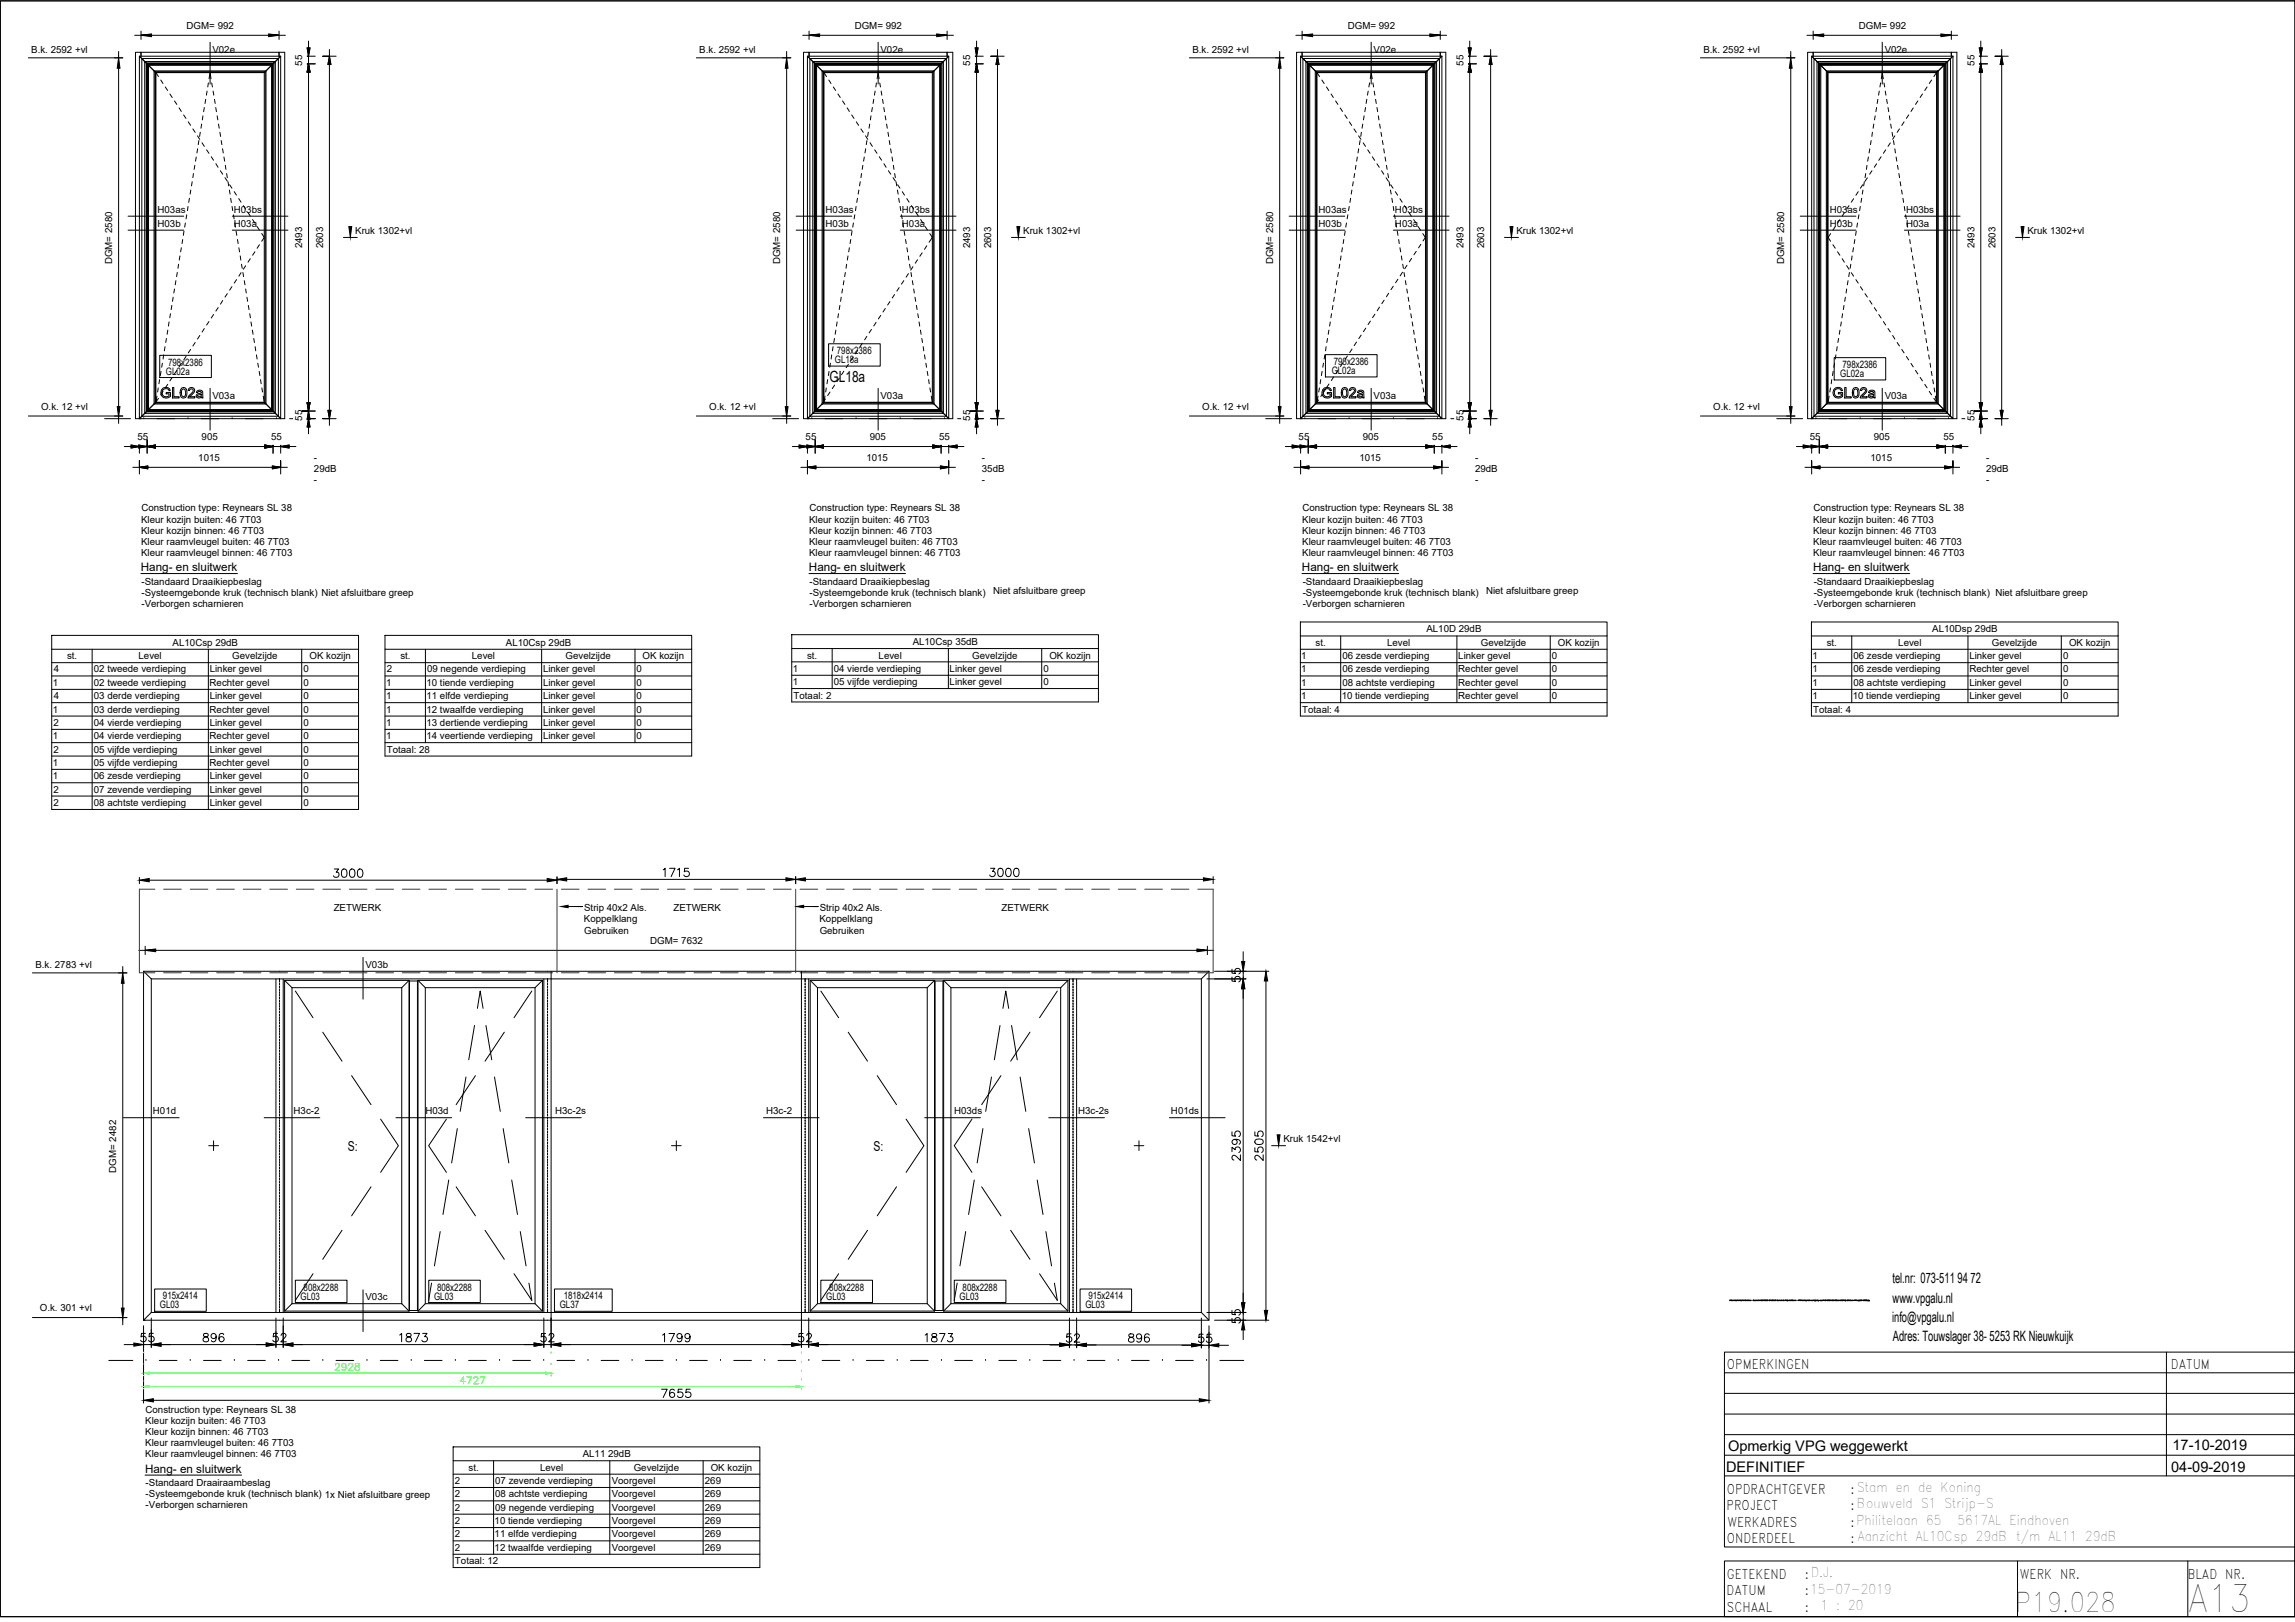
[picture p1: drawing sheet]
<svg xmlns="http://www.w3.org/2000/svg" width="841mm" height="594mm" viewBox="0 0 841 594" stroke-linecap="round" stroke-linejoin="round" font-family="sans-serif">
<defs><g id="words">
<text font-size="13.6" x="802" y="590.5">A13</text>
<text font-size="9.8" x="738.4" y="590.5">P19.028</text>
<text font-size="5.7" x="304" y="139.9">GL18a</text>
<g font-size="5.3">
<text x="633.3" y="531.3">Opmerkig VPG weggewerkt</text>
<text x="796.1" y="531.1">17-10-2019</text>
<text x="632.5" y="539.2">DEFINITIEF</text>
<text x="795.6" y="539">04-09-2019</text>
</g>
<g font-size="5.2">
<text x="693.5" y="469.8">tel.nr: 073-511 94 72</text>
<text x="693.6" y="477.1">www.vpgalu.nl</text>
<text x="693.4" y="484.1">info@vpgalu.nl</text>
<text x="693.6" y="491.1">Adres: Touwslager 38- 5253 RK Nieuwkuijk</text>
</g>
<g font-size="5">
<text x="127.5" y="421.4">S:</text>
<text x="320.1" y="421.4">S:</text>
</g>
<g font-size="4.9">
<text x="632.8" y="501.2">OPMERKINGEN</text>
<text x="795.5" y="501.2">DATUM</text>
<text x="632.8" y="547">OPDRACHTGEVER</text>
<text x="678.1" y="547">:Stam en de Koning</text>
<text x="632.7" y="553.2">PROJECT</text>
<text x="678.1" y="553.2">:Bouwveld S1 Strijp-S</text>
<text x="633" y="559.3">WERKADRES</text>
<text x="678.1" y="559.3">:Philitelaan 65</text>
<text x="717.4" y="558.6">5617AL Eindhoven</text>
<text x="632.8" y="565">ONDERDEEL</text>
<text x="678.1" y="565">: Aanzicht AL10Csp 29dB t/m AL11 29dB</text>
<text x="632.8" y="578.2">GETEKEND</text>
<text x="661.4" y="578.2">:D.J.</text>
<text x="740.1" y="578.2">WERK NR.</text>
<text x="801.8" y="578.2">BLAD NR.</text>
<text x="632.7" y="584.3">DATUM</text>
<text x="661.4" y="584.3">:15-07-2019</text>
<text x="632.9" y="590.4">SCHAAL</text>
<text x="661.4" y="590.4">:</text>
<text x="667.1" y="589.8">1 : 20</text>
</g>
<g font-size="4.3">
<text x="51.6" y="209.2">Hang- en sluitwerk</text>
<text x="296.4" y="209.2">Hang- en sluitwerk</text>
<text x="477.1" y="209.2">Hang- en sluitwerk</text>
<text x="664.4" y="209.2">Hang- en sluitwerk</text>
<text x="53.2" y="539.4">Hang- en sluitwerk</text>
</g>
<g font-size="3.8">
<text x="306.7" y="129.7">798x2386</text>
<text x="60.8" y="137.2">GL02a</text>
<text x="61.6" y="134">798x2386</text>
<text x="305.9" y="133">GL18a</text>
<text x="488" y="136.9">GL02a</text>
<text x="488.8" y="133.7">798x2386</text>
<text x="675.2" y="134.8">798x2386</text>
<text x="674.4" y="138">GL02a</text>
<text x="111.3" y="472.7">808x2288</text>
<text x="160.2" y="472.7">808x2288</text>
<text x="303.9" y="472.7">808x2288</text>
<text x="352.7" y="472.7">808x2288</text>
<text x="58.6" y="479.1">GL03</text>
<text x="59.7" y="475.9">915x2414</text>
<text x="110.2" y="476">GL03</text>
<text x="159.1" y="476">GL03</text>
<text x="205.1" y="479.1">GL37</text>
<text x="206.6" y="475.9">1818x2414</text>
<text x="302.8" y="476">GL03</text>
<text x="351.6" y="476">GL03</text>
<text x="397.7" y="479.1">GL03</text>
<text x="398.9" y="475.9">915x2414</text>
</g>
<g font-size="3.6">
<text x="68.4" y="10.6">DGM= 992</text>
<text x="313.2" y="10.6">DGM= 992</text>
<text x="493.9" y="10.6">DGM= 992</text>
<text x="681.2" y="10.6">DGM= 992</text>
<text x="11.5" y="19.2">B.k. 2592 +vl</text>
<text x="77.8" y="19.3">V02e</text>
<text x="256.3" y="19.2">B.k. 2592 +vl</text>
<text x="322.7" y="19.3">V02e</text>
<text x="437" y="19.2">B.k. 2592 +vl</text>
<text x="503.4" y="19.3">V02e</text>
<text x="624.2" y="19.2">B.k. 2592 +vl</text>
<text x="690.7" y="19.3">V02e</text>
<text x="110.8" y="24.1" transform="rotate(-90 110.8 24.1)">55</text>
<text x="355.6" y="24.1" transform="rotate(-90 355.6 24.1)">55</text>
<text x="536.3" y="24.1" transform="rotate(-90 536.3 24.1)">55</text>
<text x="723.6" y="24.1" transform="rotate(-90 723.6 24.1)">55</text>
<text x="57.7" y="77.9">H03as</text>
<text x="85.7" y="77.9">H03bs</text>
<text x="302.5" y="77.9">H03as</text>
<text x="330.5" y="77.9">H03bs</text>
<text x="483.2" y="77.9">H03as</text>
<text x="511.2" y="77.9">H03bs</text>
<text x="670.5" y="77.9">H03as</text>
<text x="698.5" y="77.9">H03bs</text>
<text x="57.7" y="83">H03b</text>
<text x="85.7" y="83">H03a</text>
<text x="302.5" y="83">H03b</text>
<text x="330.5" y="83">H03a</text>
<text x="483.2" y="83">H03b</text>
<text x="511.2" y="83">H03a</text>
<text x="670.5" y="83">H03b</text>
<text x="698.5" y="83">H03a</text>
<text x="130.2" y="85.5">Kruk 1302+vl</text>
<text x="375" y="85.5">Kruk 1302+vl</text>
<text x="555.7" y="85.5">Kruk 1302+vl</text>
<text x="743" y="85.5">Kruk 1302+vl</text>
<text x="110.8" y="91" transform="rotate(-90 110.8 91)">2493</text>
<text x="118.4" y="91" transform="rotate(-90 118.4 91)">2603</text>
<text x="355.6" y="91" transform="rotate(-90 355.6 91)">2493</text>
<text x="363.2" y="91" transform="rotate(-90 363.2 91)">2603</text>
<text x="536.3" y="91" transform="rotate(-90 536.3 91)">2493</text>
<text x="543.9" y="91" transform="rotate(-90 543.9 91)">2603</text>
<text x="723.6" y="91" transform="rotate(-90 723.6 91)">2493</text>
<text x="731.2" y="91" transform="rotate(-90 731.2 91)">2603</text>
<text x="41.1" y="96.8" transform="rotate(-90 41.1 96.8)">DGM= 2580</text>
<text x="285.9" y="96.8" transform="rotate(-90 285.9 96.8)">DGM= 2580</text>
<text x="466.6" y="96.8" transform="rotate(-90 466.6 96.8)">DGM= 2580</text>
<text x="653.9" y="96.8" transform="rotate(-90 653.9 96.8)">DGM= 2580</text>
<text x="77.8" y="146">V03a</text>
<text x="322.7" y="146">V03a</text>
<text x="503.4" y="146">V03a</text>
<text x="690.7" y="146">V03a</text>
<text x="15.1" y="150.1">O.k. 12 +vl</text>
<text x="110.8" y="154.1" transform="rotate(-90 110.8 154.1)">55</text>
<text x="259.9" y="150.1">O.k. 12 +vl</text>
<text x="355.6" y="154.1" transform="rotate(-90 355.6 154.1)">55</text>
<text x="440.5" y="150.1">O.k. 12 +vl</text>
<text x="536.3" y="154.1" transform="rotate(-90 536.3 154.1)">55</text>
<text x="627.8" y="150.1">O.k. 12 +vl</text>
<text x="723.6" y="154.1" transform="rotate(-90 723.6 154.1)">55</text>
<text x="50.4" y="161.3">55</text>
<text x="73.9" y="161.3">905</text>
<text x="99.3" y="161.3">55</text>
<text x="295.2" y="161.3">55</text>
<text x="318.7" y="161.3">905</text>
<text x="344.2" y="161.3">55</text>
<text x="475.9" y="161.3">55</text>
<text x="499.4" y="161.3">905</text>
<text x="524.9" y="161.3">55</text>
<text x="663.2" y="161.3">55</text>
<text x="686.7" y="161.3">905</text>
<text x="712.2" y="161.3">55</text>
<text x="72.7" y="168.9">1015</text>
<text x="115" y="168.8">-</text>
<text x="115" y="172.9">29dB</text>
<text x="317.5" y="168.9">1015</text>
<text x="359.8" y="172.9">35dB</text>
<text x="359.9" y="168.8">-</text>
<text x="498.2" y="168.9">1015</text>
<text x="540.5" y="168.8">-</text>
<text x="540.5" y="172.9">29dB</text>
<text x="685.4" y="168.9">1015</text>
<text x="727.8" y="168.8">-</text>
<text x="727.8" y="172.9">29dB</text>
<text x="115" y="176.9">-</text>
<text x="359.9" y="176.9">-</text>
<text x="540.5" y="176.9">-</text>
<text x="727.8" y="176.9">-</text>
<text x="51.7" y="191.4">Kleur kozijn buiten: 46 7T03</text>
<text x="51.8" y="187.3">Construction type: Reynears SL 38</text>
<text x="296.5" y="191.4">Kleur kozijn buiten: 46 7T03</text>
<text x="296.6" y="187.3">Construction type: Reynears SL 38</text>
<text x="477.2" y="191.4">Kleur kozijn buiten: 46 7T03</text>
<text x="477.3" y="187.3">Construction type: Reynears SL 38</text>
<text x="664.5" y="191.4">Kleur kozijn buiten: 46 7T03</text>
<text x="664.6" y="187.3">Construction type: Reynears SL 38</text>
<text x="51.7" y="195.4">Kleur kozijn binnen: 46 7T03</text>
<text x="296.5" y="195.4">Kleur kozijn binnen: 46 7T03</text>
<text x="477.2" y="195.4">Kleur kozijn binnen: 46 7T03</text>
<text x="664.5" y="195.4">Kleur kozijn binnen: 46 7T03</text>
<text x="51.7" y="199.5">Kleur raamvleugel buiten: 46 7T03</text>
<text x="51.7" y="203.5">Kleur raamvleugel binnen: 46 7T03</text>
<text x="296.5" y="199.5">Kleur raamvleugel buiten: 46 7T03</text>
<text x="296.5" y="203.5">Kleur raamvleugel binnen: 46 7T03</text>
<text x="477.2" y="199.5">Kleur raamvleugel buiten: 46 7T03</text>
<text x="477.2" y="203.5">Kleur raamvleugel binnen: 46 7T03</text>
<text x="664.5" y="199.5">Kleur raamvleugel buiten: 46 7T03</text>
<text x="664.5" y="203.5">Kleur raamvleugel binnen: 46 7T03</text>
<text x="51.8" y="214.2">-Standaard Draaikiepbeslag</text>
<text x="296.7" y="214.2">-Standaard Draaikiepbeslag</text>
<text x="477.4" y="214.2">-Standaard Draaikiepbeslag</text>
<text x="664.7" y="214.2">-Standaard Draaikiepbeslag</text>
<text x="51.8" y="218.2">-Systeemgebonde kruk (technisch blank) Niet afsluitbare greep</text>
<text x="296.7" y="218.2">-Systeemgebonde kruk (technisch blank)</text>
<text x="364" y="217.4">Niet afsluitbare greep</text>
<text x="477.4" y="218.2">-Systeemgebonde kruk (technisch blank)</text>
<text x="544.6" y="217.7">Niet afsluitbare greep</text>
<text x="664.7" y="218.2">-Systeemgebonde kruk (technisch blank) Niet afsluitbare greep</text>
<text x="51.8" y="222.3">-Verborgen scharnieren</text>
<text x="296.7" y="222.3">-Verborgen scharnieren</text>
<text x="477.4" y="222.3">-Verborgen scharnieren</text>
<text x="664.7" y="222.3">-Verborgen scharnieren</text>
<text x="522.7" y="231.5">AL10D 29dB</text>
<text x="708.1" y="231.5">AL10Dsp 29dB</text>
<text x="63.3" y="236.4">AL10Csp 29dB</text>
<text x="185.4" y="236.4">AL10Csp 29dB</text>
<text x="334.5" y="236.2">AL10Csp 35dB</text>
<text x="482.1" y="236.5">st.</text>
<text x="508.3" y="236.5">Level</text>
<text x="542.7" y="236.5">Gevelzijde</text>
<text x="570.9" y="236.5">OK kozijn</text>
<text x="669.4" y="236.5">st.</text>
<text x="695.6" y="236.5">Level</text>
<text x="729.9" y="236.5">Gevelzijde</text>
<text x="758.2" y="236.5">OK kozijn</text>
<text x="24.6" y="241.4">st.</text>
<text x="50.8" y="241.4">Level</text>
<text x="85.1" y="241.4">Gevelzijde</text>
<text x="113.4" y="241.4">OK kozijn</text>
<text x="146.7" y="241.4">st.</text>
<text x="172.9" y="241.4">Level</text>
<text x="207.2" y="241.4">Gevelzijde</text>
<text x="235.5" y="241.4">OK kozijn</text>
<text x="295.8" y="241.2">st.</text>
<text x="322" y="241.2">Level</text>
<text x="356.3" y="241.2">Gevelzijde</text>
<text x="384.5" y="241.2">OK kozijn</text>
<text x="476.9" y="241.4">1</text>
<text x="491.9" y="241.4">06 zesde verdieping</text>
<text x="534.4" y="241.4">Linker gevel</text>
<text x="568.7" y="241.4">0</text>
<text x="664.2" y="241.4">1</text>
<text x="679.2" y="241.4">06 zesde verdieping</text>
<text x="721.7" y="241.4">Linker gevel</text>
<text x="756" y="241.4">0</text>
<text x="19.3" y="251.2">1</text>
<text x="19.7" y="246.3">4</text>
<text x="34.4" y="246.3">02 tweede verdieping</text>
<text x="34.4" y="251.2">02 tweede verdieping</text>
<text x="76.8" y="251.2">Rechter gevel</text>
<text x="76.9" y="246.3">Linker gevel</text>
<text x="111.2" y="246.3">0</text>
<text x="111.2" y="251.2">0</text>
<text x="141.5" y="251.2">1</text>
<text x="141.8" y="246.3">2</text>
<text x="156.3" y="251.2">10 tiende verdieping</text>
<text x="156.5" y="246.3">09 negende verdieping</text>
<text x="199" y="246.3">Linker gevel</text>
<text x="199" y="251.2">Linker gevel</text>
<text x="233.3" y="246.3">0</text>
<text x="233.3" y="251.2">0</text>
<text x="290.5" y="246.1">1</text>
<text x="290.5" y="251">1</text>
<text x="305.5" y="246.1">04 vierde verdieping</text>
<text x="305.5" y="251">05 vijfde verdieping</text>
<text x="348" y="246.1">Linker gevel</text>
<text x="348" y="251">Linker gevel</text>
<text x="382.3" y="246.1">0</text>
<text x="382.3" y="251">0</text>
<text x="476.9" y="246.3">1</text>
<text x="476.9" y="251.2">1</text>
<text x="491.9" y="246.3">06 zesde verdieping</text>
<text x="491.9" y="251.2">08 achtste verdieping</text>
<text x="534.4" y="246.3">Rechter gevel</text>
<text x="534.4" y="251.2">Rechter gevel</text>
<text x="568.7" y="246.3">0</text>
<text x="568.7" y="251.2">0</text>
<text x="664.2" y="246.3">1</text>
<text x="664.2" y="251.2">1</text>
<text x="679.2" y="246.3">06 zesde verdieping</text>
<text x="679.2" y="251.2">08 achtste verdieping</text>
<text x="721.7" y="246.3">Rechter gevel</text>
<text x="721.7" y="251.2">Linker gevel</text>
<text x="756" y="246.3">0</text>
<text x="756" y="251.2">0</text>
<text x="19.7" y="256.1">4</text>
<text x="34.4" y="256.1">03 derde verdieping</text>
<text x="76.9" y="256.1">Linker gevel</text>
<text x="111.2" y="256.1">0</text>
<text x="141.5" y="256.1">1</text>
<text x="156.3" y="256.1">11 elfde verdieping</text>
<text x="199" y="256.1">Linker gevel</text>
<text x="233.3" y="256.1">0</text>
<text x="290.8" y="255.8">Totaal: 2</text>
<text x="476.9" y="256.1">1</text>
<text x="491.7" y="256.1">10 tiende verdieping</text>
<text x="534.4" y="256.1">Rechter gevel</text>
<text x="568.7" y="256.1">0</text>
<text x="664.2" y="256.1">1</text>
<text x="679" y="256.1">10 tiende verdieping</text>
<text x="721.7" y="256.1">Linker gevel</text>
<text x="756" y="256.1">0</text>
<text x="19.3" y="261">1</text>
<text x="34.4" y="261">03 derde verdieping</text>
<text x="76.8" y="261">Rechter gevel</text>
<text x="111.2" y="261">0</text>
<text x="141.5" y="261">1</text>
<text x="156.3" y="261">12 twaalfde verdieping</text>
<text x="199" y="261">Linker gevel</text>
<text x="233.3" y="261">0</text>
<text x="477.2" y="261">Totaal: 4</text>
<text x="664.5" y="261">Totaal: 4</text>
<text x="19.6" y="265.9">2</text>
<text x="34.4" y="265.9">04 vierde verdieping</text>
<text x="76.9" y="265.9">Linker gevel</text>
<text x="111.2" y="265.9">0</text>
<text x="141.5" y="265.9">1</text>
<text x="156.3" y="265.9">13 dertiende verdieping</text>
<text x="199" y="265.9">Linker gevel</text>
<text x="233.3" y="265.9">0</text>
<text x="19.3" y="270.8">1</text>
<text x="19.6" y="275.6">2</text>
<text x="34.4" y="270.8">04 vierde verdieping</text>
<text x="34.4" y="275.6">05 vijfde verdieping</text>
<text x="76.8" y="270.8">Rechter gevel</text>
<text x="76.9" y="275.6">Linker gevel</text>
<text x="111.2" y="270.8">0</text>
<text x="111.2" y="275.6">0</text>
<text x="141.5" y="270.8">1</text>
<text x="141.8" y="275.6">Totaal: 28</text>
<text x="156.3" y="270.8">14 veertiende verdieping</text>
<text x="199" y="270.8">Linker gevel</text>
<text x="233.3" y="270.8">0</text>
<text x="19.3" y="280.6">1</text>
<text x="34.4" y="280.6">05 vijfde verdieping</text>
<text x="76.8" y="280.6">Rechter gevel</text>
<text x="111.2" y="280.6">0</text>
<text x="19.3" y="285.4">1</text>
<text x="34.4" y="285.4">06 zesde verdieping</text>
<text x="76.9" y="285.4">Linker gevel</text>
<text x="111.2" y="285.4">0</text>
<text x="19.6" y="290.3">2</text>
<text x="34.4" y="290.3">07 zevende verdieping</text>
<text x="76.9" y="290.3">Linker gevel</text>
<text x="111.2" y="290.3">0</text>
<text x="19.6" y="295.2">2</text>
<text x="34.4" y="295.2">08 achtste verdieping</text>
<text x="76.9" y="295.2">Linker gevel</text>
<text x="111.2" y="295.2">0</text>
<text x="122.3" y="333.6">ZETWERK</text>
<text x="214.1" y="333.6">Strip 40x2 Als.</text>
<text x="246.8" y="333.6">ZETWERK</text>
<text x="300.4" y="333.6">Strip 40x2 Als.</text>
<text x="367" y="333.6">ZETWERK</text>
<text x="214" y="337.9">Koppelklang</text>
<text x="300.3" y="337.9">Koppelklang</text>
<text x="214.1" y="342.1">Gebruiken</text>
<text x="238.3" y="345.8">DGM= 7632</text>
<text x="300.4" y="342.1">Gebruiken</text>
<text x="13" y="354.4">B.k. 2783 +vl</text>
<text x="133.9" y="354.5">V03b</text>
<text x="56" y="408.1">H01d</text>
<text x="107.6" y="408.1">H3c-2</text>
<text x="155.9" y="408.1">H03d</text>
<text x="203.4" y="408.1">H3c-2s</text>
<text x="280.8" y="408.1">H3c-2</text>
<text x="349.7" y="408.1">H03ds</text>
<text x="395.1" y="408.1">H3c-2s</text>
<text x="429.1" y="408.1">H01ds</text>
<text x="470.4" y="418.2">Kruk 1542+vl</text>
<text x="42.6" y="429.5" transform="rotate(-90 42.6 429.5)">DGM= 2482</text>
<text x="133.9" y="476.2">V03c</text>
<text x="14.6" y="480.2">O.k. 301 +vl</text>
<text x="53.2" y="521.6">Kleur kozijn buiten: 46 7T03</text>
<text x="53.3" y="517.5">Construction type: Reynears SL 38</text>
<text x="53.2" y="525.6">Kleur kozijn binnen: 46 7T03</text>
<text x="53.2" y="529.7">Kleur raamvleugel buiten: 46 7T03</text>
<text x="53.2" y="533.7">Kleur raamvleugel binnen: 46 7T03</text>
<text x="213.6" y="533.7">AL11 29dB</text>
<text x="171.7" y="538.7">st.</text>
<text x="197.9" y="538.7">Level</text>
<text x="232.2" y="538.7">Gevelzijde</text>
<text x="260.5" y="538.7">OK kozijn</text>
<text x="53.4" y="544.4">-Standaard Draairaambeslag</text>
<text x="166.7" y="543.5">2</text>
<text x="181.5" y="543.5">07 zevende verdieping</text>
<text x="224.2" y="543.5">Voorgevel</text>
<text x="258.3" y="543.5">269</text>
<text x="53.4" y="548.4">-Systeemgebonde kruk (technisch blank) 1x Niet afsluitbare greep</text>
<text x="166.7" y="548.4">2</text>
<text x="181.5" y="548.4">08 achtste verdieping</text>
<text x="224.2" y="548.4">Voorgevel</text>
<text x="258.3" y="548.4">269</text>
<text x="53.4" y="552.5">-Verborgen scharnieren</text>
<text x="166.7" y="553.3">2</text>
<text x="181.5" y="553.3">09 negende verdieping</text>
<text x="224.2" y="553.3">Voorgevel</text>
<text x="258.3" y="553.3">269</text>
<text x="166.7" y="558.2">2</text>
<text x="166.7" y="563.1">2</text>
<text x="181.3" y="558.2">10 tiende verdieping</text>
<text x="181.3" y="563.1">11 elfde verdieping</text>
<text x="224.2" y="558.2">Voorgevel</text>
<text x="224.2" y="563.1">Voorgevel</text>
<text x="258.3" y="558.2">269</text>
<text x="258.3" y="563.1">269</text>
<text x="166.7" y="568">2</text>
<text x="181.3" y="568">12 twaalfde verdieping</text>
<text x="224.2" y="568">Voorgevel</text>
<text x="258.3" y="568">269</text>
<text x="166.7" y="572.9">Totaal: 12</text>
</g>
</g></defs>
<!-- layer: A-GENM -->
<g fill="none" stroke="#000" stroke-width=".37">
<path d="M57.1 26.6l1 1.4M58.9 29.3l.8 1.3M60.6 31.8l.8 1.3M62.3 34.4l.8 1.3M64 37l.8 1.2M65.6 39.5l.8 1.3M74.9 39.4l-.3 1.5M75.4 36.4l-.3 1.5M75.9 33.4l-.3 1.5M76.4 30.4l-.3 1.4M76.6 28.8l.4-2.2 .3 2.2M77.6 30.4l.2 1.4"/>
<path d="M78.1 33.4l.2 1.5M78.6 36.4l.3 1.5M79.1 39.4l.2 1.5M301.9 26.6l1 1.4M303.7 29.3l.8 1.3M305.4 31.8l.8 1.3M307.1 34.4l.8 1.3M308.8 37l.8 1.2M310.5 39.5l.8 1.3M319.7 39.4l-.3 1.5M320.2 36.4l-.3 1.5M320.7 33.4l-.3 1.5"/>
<path d="M321.2 30.4l-.2 1.4M321.4 28.8l.4-2.2 .3 2.2M322.4 30.4l.3 1.4M322.9 33.4l.3 1.5M323.4 36.4l.3 1.5M323.9 39.4l.2 1.5M482.6 26.6l1 1.4M484.4 29.3l.9 1.3M486.1 31.8l.8 1.4M487.8 34.4l.8 1.3M489.4 37l.9 1.2M491.1 39.6l.9 1.2"/>
<path d="M500.4 39.4l-.2 1.5M500.9 36.4l-.3 1.5M501.4 33.4l-.3 1.5M501.9 30.4l-.3 1.4M502.1 28.8l.4-2.2 .4 2.2M503.1 30.4l.3 1.4M503.6 33.4l.2 1.5M504.1 36.4l.2 1.5M504.6 39.4l.3 1.5M687.7 39.4l-.3 1.5M688.2 36.4l-.3 1.5M688.7 33.4l-.3 1.5"/>
<path d="M689.2 30.4l-.3 1.4M689.4 28.8l.4-2.2 .3 2.2M690.4 30.4l.3 1.4M690.9 33.4l.2 1.5M691.4 36.4l.2 1.5M691.9 39.4l.2 1.5M701.1 39.6l-.8 1.2M702.8 37l-.8 1.2M704.5 34.4l-.8 1.3M706.2 31.8l-.9 1.4M707.8 29.3l-.8 1.3M709.6 26.6l-.9 1.4"/>
<path d="M67.3 42.1l.8 1.3M69 44.6l.8 1.3M70.7 47.2l.8 1.3M71.9 57.5l-.2 1.5M72.4 49.8l.8 1.2M72.4 54.5l-.2 1.5M72.9 51.5l-.3 1.5M73.4 48.4l-.3 1.6M73.9 45.4l-.3 1.6M74 52.3l.9 1.3M74.4 42.4l-.2 1.5M75.7 54.9l.9 1.2"/>
<path d="M77.4 57.4l.9 1.3M79.1 60l.8 1.3M79.6 42.4l.2 1.5M80.1 45.4l.2 1.6M80.6 48.4l.2 1.6M81.1 51.5l.2 1.5M81.6 54.5l.2 1.5M82.1 57.5l.2 1.5M312.1 42.1l.9 1.3M313.8 44.6l.8 1.3M315.5 47.2l.8 1.3M316.7 57.5l-.2 1.5"/>
<path d="M317.2 49.8l.8 1.2M317.2 54.5l-.2 1.5M317.7 51.5l-.3 1.5M318.2 48.4l-.2 1.6M318.7 45.4l-.2 1.6M318.8 52.3l.9 1.3M319.2 42.4l-.2 1.5M320.5 54.9l.9 1.2M322.2 57.4l.9 1.3M323.9 60l.8 1.3M324.4 42.4l.2 1.5M324.9 45.4l.2 1.6"/>
<path d="M325.4 48.4l.3 1.6M325.9 51.5l.2 1.5M326.4 54.5l.2 1.5M326.9 57.5l.2 1.5M492.8 42.1l.9 1.3M494.5 44.6l.8 1.3M496.2 47.2l.8 1.3M497.4 57.5l-.3 1.5M497.9 49.8l.8 1.2M497.9 54.5l-.2 1.5M498.4 51.5l-.2 1.5M498.9 48.4l-.2 1.6"/>
<path d="M499.4 45.4l-.3 1.6M499.6 52.3l.8 1.3M499.9 42.4l-.3 1.5M501.2 54.9l.9 1.2M502.9 57.4l.9 1.3M505.1 42.4l.2 1.5M505.6 45.4l.2 1.6M506.1 48.4l.2 1.6M506.6 51.5l.2 1.5M507.1 54.5l.2 1.5M507.6 57.5l.2 1.5M684.7 57.5l-.3 1.5"/>
<path d="M685.2 54.5l-.3 1.5M685.7 51.5l-.3 1.5M686.2 48.4l-.2 1.6M686.7 45.4l-.3 1.6M687.2 42.4l-.3 1.5M689.3 57.4l-.8 1.3M691 54.9l-.8 1.2M692.4 42.4l.2 1.5M692.7 52.3l-.8 1.3M692.9 45.4l.2 1.6M693.4 48.4l.2 1.6M693.9 51.5l.2 1.5"/>
<path d="M694.4 54.5l.2 1.5M694.4 49.8l-.8 1.2M694.8 57.5l.3 1.5M696.1 47.2l-.9 1.3M697.8 44.6l-.9 1.3M699.5 42.1l-.9 1.3M68.4 78.7l-.2 1.5M68.9 75.6l-.2 1.5M69.4 72.6l-.2 1.5M69.9 69.6l-.2 1.5M70.4 66.6l-.2 1.5M70.9 63.6l-.2 1.5"/>
<path d="M71.4 60.6l-.3 1.4M80.8 62.5l.8 1.3M82.5 65.1l.8 1.3M82.6 60.6l.2 1.4M83 63.6l.3 1.5M83.6 66.6l.2 1.5M84.1 69.6l.2 1.5M84.1 67.7l.9 1.2M84.5 72.6l.3 1.5M85 75.6l.3 1.5M85.5 78.7l.3 1.5M85.8 70.2l.8 1.3"/>
<path d="M87.5 72.7l.8 1.4M89.2 75.3l.8 1.3M90.9 77.9l.8 1.2M313.3 78.7l-.3 1.5M313.7 75.6l-.2 1.5M314.2 72.6l-.2 1.5M314.7 69.6l-.2 1.5M315.2 66.6l-.2 1.5M315.7 63.6l-.2 1.5M316.2 60.6l-.2 1.4M325.6 62.5l.8 1.3M327.3 65.1l.8 1.3"/>
<path d="M327.4 60.6l.2 1.4M327.9 63.6l.2 1.5M328.4 66.6l.2 1.5M328.9 69.6l.2 1.5M329 67.7l.8 1.2M329.3 72.6l.3 1.5M329.8 75.6l.3 1.5M330.4 78.7l.2 1.5M330.7 70.2l.8 1.3M332.3 72.7l.8 1.4M334 75.3l.8 1.3M335.7 77.9l.8 1.2"/>
<path d="M493.9 78.7l-.2 1.5M494.4 75.6l-.2 1.5M494.9 72.6l-.2 1.5M495.4 69.6l-.2 1.5M495.9 66.6l-.2 1.5M496.4 63.6l-.2 1.5M496.9 60.6l-.2 1.4M504.6 60l.8 1.3M506.3 62.5l.8 1.3M507.9 65.1l.9 1.3M508.1 60.6l.2 1.4M508.6 63.6l.2 1.5"/>
<path d="M509 66.6l.3 1.5M509.6 69.6l.2 1.5M509.6 67.7l.9 1.2M510.1 72.6l.2 1.5M510.6 75.6l.2 1.5M511 78.7l.3 1.5M511.3 70.2l.9 1.3M513 72.8l.8 1.3M514.7 75.3l.8 1.3M516.4 77.9l.8 1.3M675.9 77.9l-.8 1.3M677.6 75.3l-.9 1.3"/>
<path d="M679.3 72.8l-.9 1.3M681 70.2l-.9 1.3M681.2 78.7l-.2 1.5M681.7 75.6l-.2 1.5M682.2 72.6l-.2 1.5M682.6 67.7l-.8 1.2M682.7 69.6l-.3 1.5M683.2 66.6l-.3 1.5M683.7 63.6l-.2 1.5M684.2 60.6l-.2 1.4M684.3 65.1l-.8 1.3M686 62.5l-.8 1.3"/>
<path d="M687.7 60l-.9 1.3M695.4 60.6l.2 1.4M695.9 63.6l.2 1.5M696.3 66.6l.3 1.5M696.8 69.6l.3 1.5M697.3 72.6l.3 1.5M697.9 75.6l.2 1.5M698.3 78.7l.3 1.5M65 99.8l-.3 1.5M65.4 96.8l-.2 1.5M65.9 93.7l-.2 1.6M66.4 90.7l-.2 1.6"/>
<path d="M67 87.7l-.3 1.5M67.4 84.7l-.2 1.5M67.9 81.7l-.2 1.5M86 81.7l.3 1.5M86.5 84.7l.3 1.5M87 87.7l.3 1.5M87.5 90.7l.3 1.6M88 93.7l.3 1.6M88.3 99.9l-.8 1.2M88.5 96.8l.3 1.5M89 99.8l.3 1.5M90 97.3l-.8 1.3"/>
<path d="M91.7 94.8l-.8 1.2M92.6 80.4l.8 1.3M93.4 92.2l-.8 1.3M94.2 83l.9 1.3M95.1 89.6l-.9 1.3M95.9 85.5l.9 1.5-.9 1.4M309.8 99.8l-.3 1.5M310.2 96.8l-.2 1.5M310.8 93.7l-.3 1.6M311.3 90.7l-.3 1.6M311.8 87.7l-.3 1.5M312.2 84.7l-.2 1.5"/>
<path d="M312.7 81.7l-.2 1.5M330.9 81.7l.2 1.5M331.3 84.7l.3 1.5M331.8 87.7l.3 1.5M332.3 90.7l.3 1.6M332.9 93.7l.2 1.6M333.3 96.8l.3 1.5M333.8 99.8l.3 1.5M334.5 97.7l-.8 1.2M336.2 95.1l-.8 1.3M337.4 80.4l.8 1.3M337.9 92.6l-.8 1.3"/>
<path d="M339 83l.9 1.3M339.6 90l-.8 1.3M340.7 85.5l1 1.5-1.2 1.7M490.5 99.8l-.3 1.5M491 96.8l-.3 1.5M491.4 93.7l-.2 1.6M491.9 90.7l-.2 1.6M492.4 87.7l-.2 1.5M493 84.7l-.3 1.5M493.4 81.7l-.2 1.5M511.5 81.7l.3 1.5M512 84.7l.3 1.5"/>
<path d="M512.6 87.7l.2 1.5M513 90.7l.3 1.6M513.5 93.7l.3 1.6M514 99.7l-.9 1.3M514 96.8l.3 1.5M514.5 99.8l.3 1.5M515.6 97.2l-.8 1.2M517.3 94.6l-.8 1.3M518.1 80.4l.8 1.3M519 92l-.9 1.3M519.7 83l.9 1.3M520.7 89.5l-.9 1.3"/>
<path d="M521.4 85.6l.9 1.4-.8 1.2M670.8 85.6l-.9 1.4 .9 1.4M671.7 89.6l.8 1.3M672.5 83l-.8 1.3M673.4 92.2l.8 1.3M674.2 80.4l-.8 1.3M675.1 94.8l.8 1.2M676.7 97.3l.9 1.3M677.7 99.8l-.2 1.5M678.3 96.8l-.3 1.5M678.4 99.9l.9 1.2M678.7 93.7l-.2 1.6"/>
<path d="M679.2 90.7l-.2 1.6M679.7 87.7l-.2 1.5M680.2 84.7l-.2 1.5M680.7 81.7l-.2 1.5M698.8 81.7l.3 1.5M699.3 84.7l.3 1.5M699.8 87.7l.3 1.5M700.3 90.7l.3 1.6M700.8 93.7l.3 1.6M701.3 96.8l.3 1.5M701.8 99.8l.2 1.5M62 117.9l-.3 1.5"/>
<path d="M62.5 114.9l-.3 1.5M63 111.9l-.3 1.5M63.4 108.9l-.2 1.5M64 105.8l-.3 1.5M64.5 102.8l-.3 1.5M76.6 117.8l-.9 1.3M78.3 115.2l-.9 1.3M80 112.7l-.9 1.2M81.6 110.1l-.8 1.3M83.3 107.5l-.8 1.3M85 105l-.9 1.3M86.7 102.4l-.9 1.3"/>
<path d="M89.5 102.8l.3 1.5M90 105.8l.2 1.5M90.5 108.9l.2 1.5M91 111.9l.3 1.5M91.5 114.9l.3 1.5M92 117.9l.2 1.5M306.8 117.9l-.3 1.5M307.3 114.9l-.3 1.5M307.8 111.9l-.3 1.5M308.3 108.9l-.3 1.5M308.8 105.8l-.3 1.5M309.3 102.8l-.3 1.5"/>
<path d="M321 118.1l-.8 1.3M322.7 115.5l-.8 1.3M324.4 113l-.8 1.3M326.1 110.5l-.8 1.2M327.8 107.9l-.8 1.2M329.5 105.3l-.8 1.3M331.2 102.8l-.8 1.3M332.9 100.2l-.9 1.3M334.3 102.8l.3 1.5M334.8 105.8l.3 1.5M335.3 108.9l.3 1.5M335.8 111.9l.3 1.5"/>
<path d="M336.3 114.9l.3 1.5M336.8 117.9l.2 1.5M487.5 117.9l-.3 1.5M488 114.9l-.3 1.5M488.5 111.9l-.3 1.5M489 108.9l-.3 1.5M489.4 105.8l-.2 1.5M490 102.8l-.3 1.5M502.2 117.6l-.9 1.3M503.8 115.1l-.8 1.2M505.5 112.5l-.8 1.3M507.2 110l-.8 1.2"/>
<path d="M508.9 107.4l-.8 1.3M510.6 104.8l-.9 1.3M512.3 102.3l-.9 1.3M515 102.8l.3 1.5M515.5 105.8l.3 1.5M516 108.9l.3 1.5M516.5 111.9l.2 1.5M517 114.9l.3 1.5M517.5 117.9l.3 1.5M674.8 117.9l-.3 1.5M675.2 114.9l-.2 1.5M675.8 111.9l-.3 1.5"/>
<path d="M676.3 108.9l-.3 1.5M676.7 105.8l-.2 1.5M677.2 102.8l-.2 1.5M680.1 102.4l.9 1.3M681.8 105l.8 1.3M683.5 107.5l.8 1.3M685.2 110.1l.8 1.3M686.8 112.7l.9 1.2M688.5 115.2l.8 1.3M690.2 117.8l.8 1.3M702.3 102.8l.2 1.5M702.8 105.8l.3 1.5"/>
<path d="M703.3 108.9l.3 1.5M703.8 111.9l.2 1.5M704.3 114.9l.2 1.5M704.8 117.9l.2 1.5M58.5 139l-.3 1.6M59 136l-.3 1.6M59.5 133l-.2 1.5M60 130l-.2 1.5M60.5 127l-.3 1.5M61 124l-.3 1.4M61.5 120.9l-.3 1.5M63.1 138.2l-.8 1.3"/>
<path d="M64.8 135.7l-.8 1.2M66.5 133.1l-.9 1.3M68.2 130.5l-.9 1.3M69.8 128l-.8 1.3M71.5 125.4l-.8 1.3M73.2 122.9l-.8 1.3M74.9 120.3l-.8 1.3M92.5 120.9l.2 1.5M93 124l.2 1.4M93.5 127l.2 1.5M94 130l.2 1.5M94.5 133l.2 1.5"/>
<path d="M95 136l.2 1.6M95.5 139l.2 1.6M303.3 139l-.2 1.6M303.8 136l-.2 1.6M304.3 133l-.2 1.5M304.8 130l-.2 1.5M305.3 127l-.3 1.5M305.8 124l-.3 1.4M306.3 120.9l-.2 1.5M307.5 138.5l-.8 1.3M309.2 135.9l-.8 1.4M310.9 133.4l-.8 1.3"/>
<path d="M312.6 130.9l-.8 1.2M314.3 128.3l-.8 1.3M316 125.7l-.8 1.3M317.7 123.2l-.8 1.3M319.3 120.7l-.8 1.2M337.3 120.9l.3 1.5M337.8 124l.3 1.4M338.3 127l.2 1.5M338.8 130l.2 1.5M339.3 133l.2 1.5M339.8 136l.2 1.6M340.3 139l.2 1.6"/>
<path d="M484 139l-.2 1.6M484.5 136l-.3 1.6M485 133l-.3 1.5M485.5 130l-.2 1.5M486 127l-.2 1.5M486.5 124l-.3 1.4M487 120.9l-.3 1.5M488.7 138.1l-.8 1.3M490.4 135.5l-.8 1.3M492.1 133l-.9 1.3M493.8 130.4l-.9 1.3M495.5 127.9l-.9 1.2"/>
<path d="M497.1 125.3l-.8 1.3M498.8 122.7l-.8 1.3M500.5 120.2l-.9 1.3M518 120.9l.2 1.5M518.5 124l.2 1.4M519 127l.2 1.5M519.5 130l.3 1.5M520 133l.2 1.5M520.5 136l.2 1.6M521 139l.2 1.6M671.3 139l-.2 1.6M671.8 136l-.3 1.6"/>
<path d="M672.3 133l-.3 1.5M672.8 130l-.3 1.5M673.3 127l-.3 1.5M673.8 124l-.3 1.4M674.3 120.9l-.3 1.5M691.9 120.3l.8 1.3M693.6 122.9l.8 1.3M695.2 125.4l.9 1.3M696.9 128l.9 1.3M698.6 130.6l.9 1.2M700.3 133.1l.8 1.3M702 135.7l.8 1.3"/>
<path d="M703.7 138.2l.8 1.3M705.3 120.9l.2 1.5M705.8 124l.2 1.4M706.3 127l.2 1.5M706.8 130l.2 1.5M707.3 133l.2 1.5M707.8 136l.2 1.6M708.3 139l.2 1.6M51.1 153.3h-1.5v-134.2h2.1v1.5v-1.5h50.6v1.5v-1.5h2v134.2h-1.4M57.5 145.1l-.4 2.2 1-1.4M58 142.1l-.2 1.5M59.8 143.3l-.9 1.3"/>
<path d="M61.5 140.8l-.9 1.2M96 142.1l.2 1.5M96.5 145.1l.3 2.2M295.9 153.3h-1.4v-134.2h2v1.5v-1.5h50.6v1.5v-1.5h2.1v134.2h-1.5M302.3 145.1l-.4 2.2M302.5 146.1l-1.2 1.9M302.8 142.1l-.2 1.5M304.2 143.6l-.9 1.3M305.8 141.1l-.8 1.2M340.8 142.1l.2 1.5M341.3 145.1l.4 2.2M476.6 153.3h-1.5v-134.2h2.1v1.5v-1.5h50.6v1.5v-1.5h2v134.2h-1.4"/>
<path d="M483 145.1l-.4 2.2 .6-.8M483.5 142.1l-.2 1.5M484.5 144.4l-.5 .8M485.8 142.4l-.9 1.5M487 140.6l-.8 1.3M521.5 142.1l.2 1.5M522 145.1l.3 2.2M663.9 153.3h-1.5v-134.2h2v1.5v-1.5h50.7v1.5v-1.5h2v134.2h-1.4M670.3 145.1l-.4 2.2M670.8 142.1l-.3 1.5M705.3 140.8l.9 1.2M707 143.4l.8 1.2"/>
<path d="M708.8 142.1l.2 1.5M709.2 145.1l.4 2.2-.9-1.4"/>
</g>
<!-- layer: A-GLAZ -->
<g fill="none" stroke="#000" stroke-width=".37">
<path d="M52 21.4h50l-1.1 1.1v128.9l1.1 1.1M52 21.4l-.9-.8v132.7l.9-.8M52 21.4l1.9 2M52 21.4l-.9-.8h51.8l-.9 .8M53.9 23.4h46.2l.3-.4h-46.8l-.6-.5v128.9l-1 1.1h50M53.9 23.4l46 .2v126.8h-45.9l.1-126.8 .3 .3h45.1l-2 2.1v122l2 2h-45.1l2.1-2v-122l.3 .3h40.4l-.4 .3h-39.7zM54 23.6h45.9l-.4 .3v126.1l.4 .3h-45.8l.3-.3v-126.1l2.1 2.1h41l-.3 .3v121.4l.3 .3h-41l.3-.3v-121.4l.3 .3v120.7l-3.2 3.3zM100.1 23.4v127.2l.3 .2h-46.8l.3-.2h46.2M100.1 23.4v127.2M100.1 23.4l-3.3 3.2v120.7l.4 .4h-40.4l.3-.4h39.7l3.3 3.3M102 21.4l.9-.8v132.7l-.9-.8zM102 21.4l-1.9 2"/>
<path d="M296.8 21.4h50l-1.1 1.1v128.9l1.1 1.1M296.8 21.4l-.9-.8v132.7l.9-.8M296.8 21.4l1.9 2M296.8 21.4l-.9-.8h51.8l-.9 .8M298.7 23.4h46.2l.3-.4h-46.8l-.6-.5v128.9l-1 1.1h50M298.7 23.4l46 .2v126.8h-45.8v-126.8l.3 .3h45.1l-2 2.1v122l2 2h-45.1l2.1-2v-122l.3 .3h40.4l-.3 .3h-39.8zM298.9 23.6h45.8l-.4 .3v126.1l.4 .3h-45.8l.3-.3v-126.1l2.1 2.1h41l-.3 .3v121.4l.3 .3h-41l.3-.3v-121.4l.3 .3v120.7l-3.2 3.3zM344.9 23.4v127.2l.3 .2h-46.8l.3-.2h46.2M344.9 23.4v127.2M344.9 23.4l-3.2 3.2v120.7l.3 .4h-40.4l.3-.4h39.8l3.2 3.3M346.8 21.4l.9-.8v132.7l-.9-.8zM346.8 21.4l-1.9 2"/>
<path d="M479.4 23.4l46 .2v126.8h-45.9l.1-126.8 .4 .3h45l-2 2.1v122l2 2h-45l2-2v-122l.3 .3h40.4l-.3 .3h-39.8zM479.5 23.6h45.9l-.4 .3v126.1l.4 .3h-45.8l.4-.3v-126.1l2 2.1h41l-.3 .3v121.4l.3 .3h-41l.3-.3v-121.4l.3 .3v120.7l-3.2 3.3zM522.7 26.3l2.9-2.9v127.2l-3.2-3.3h-39.8l-.3 .4h40.4l-.3-.4v-120.7zM527.5 21.4l.9-.8v132.7l-.9-.8zM528.4 20.6h-51.8l2.8 2.8h46.2l.3-.4h-46.8l-.5-.5v128.9l-1.1 1.1h50l-1.1-1.1v-128.9l1.1-1.1h-50l-.9-.8v132.7l2.8-2.7v-127.2l-.3-.4v127.8l-.5 .6h47.8l-.5-.6v-127.8l.5-.5h-47.8l-1.1-1.1v131.1l-.9 .8h51.8l-2.8-2.7h-46.2l-.3 .2h46.8l-.3-.2v-127.2M528.4 20.6l-2.8 2.8M710 26.3l2.9-2.9v127.2l-3.2-3.3h-39.8l-.3 .4h40.4l-.3-.4v-120.7zM714.8 21.4l.9-.8v132.7l-.9-.8zM715.7 20.6h-51.8l2.8 2.8h46.2l.3-.4h-46.8l-.6-.5v128.9l-1.1 1.1h50.1l-1.1-1.1v-128.9l1.1-1.1h-50.1l-.8-.8v132.7l2.8-2.7v-127.2l-.3-.4v127.8l-.6 .6h47.9l-.5-.6v-127.8l.5-.5h-47.9l-1.1-1.1v131.1l-.8 .8h51.8l-2.8-2.7h-46.2l-.3 .2h46.8l-.3-.2v-127.2M715.7 20.6l-2.8 2.8M52 152.5l-.9 .8h51.8l-.9-.8M53.9 150.6v-127.2l-.3-.4v127.8l-.6 .6h47.9l-.5-.6v-127.8l.5-.5h-47.9l-1-1.1v131.1"/>
<path d="M53.9 150.6l-1.9 1.9M59.8 142.1l1.8-.1 .5 .4 .3 .6-.4 .1a1.35 1.35 0 0 0-1.6-.7 1.35 1.35 0 0 0-1 1.5 1.52 1.52 0 0 0 .9 1.4 1.52 1.52 0 0 0 1.7-.3v-.8h-1.1v-.4h1.6v1.4a2.08 2.08 0 0 1-3.2 0 2.08 2.08 0 0 1 .5-3.1zM63.2 141.9h.5v3.4h1.9v.5h-2.4zM66.6 142.1l1.2-.1a2.55 2.55 0 0 1 .2 3.6l-1.3 .1a2.58 2.58 0 0 1-.1-3.6zM66.7 142.7l.6-.3 .5 .3 .3 1.2-.3 1.1-.5 .3a1.78 1.78 0 0 1-.6-2.6zM69.3 142.2a1.18 1.18 0 0 1 1.7 0 1.18 1.18 0 0 1 0 1.7l-1.5 1.4h1.9v.5h-2.5l.3-.9 1.4-1.3 .3-.6-.2-.4-.5-.2-.6 .2-.2 .5-.5-.1zM72.2 143.3a1.38 1.38 0 0 1 2.1 .2l.1 2.3h-.5l-.1-.4-1 .4-.7-.2-.2-.6a1.03 1.03 0 0 1 1.1-.9l.8-.2-.1-.4-.6-.1-1.1 .3zM72.4 144.8l1.4-.2a.92 .92 0 0 1-1.3 .7zM100.1 150.6l1.9 1.9M296.8 152.5l-.9 .8h51.8l-.9-.8M298.7 150.6v-127.2l-.3-.4v127.8l-.6 .6h47.9l-.5-.6v-127.8l.5-.5h-47.9l-1-1.1v131.1M298.7 150.6l-1.9 1.9"/>
<path d="M344.9 150.6l1.9 1.9M485.3 142.1l1.8-.1 .8 1-.4 .1a1.33 1.33 0 0 0-1.6-.7 1.33 1.33 0 0 0-1 1.5 1.5 1.5 0 0 0 .9 1.4 1.5 1.5 0 0 0 1.7-.3v-.8h-1.1v-.4h1.6v1.4a2.06 2.06 0 0 1-3.2 0 2.06 2.06 0 0 1 .5-3.1zM488.7 141.9h.5v3.4h1.9v.5h-2.4zM492.1 142.1l1.2-.1a2.63 2.63 0 0 1 .2 3.6l-1.2 .1a2.51 2.51 0 0 1-.2-3.6zM492.2 142.7l.5-.3 .6 .3 .2 1.9-.2 .4-.6 .3a1.78 1.78 0 0 1-.5-2.6zM494.8 142.2a1.18 1.18 0 0 1 1.7 0 1.18 1.18 0 0 1 0 1.7l-1.5 1.4h1.9v.5h-2.5a3.4 3.4 0 0 1 1.8-2.2l.2-.6-.2-.4-.5-.2-.6 .2-.2 .5-.5-.1zM497.7 143.3a1.38 1.38 0 0 1 2.1 .2l.1 2.3h-.5l-.1-.4-1 .4-.7-.2-.1-1 1.8-.7-.1-.4-.6-.1-1.2 .3zM498 144.8l1.3-.3-.4 .7-.9 .1zM666.9 150.3v-126.7l.3 .3h45.1l-2 2.1v122l2 2h-45.1l2.1-2v-122l.3 .3h40.4l-.3 .3h-39.8l-3.2-3.2 46 .2v126.8M666.9 150.3l45.8 .1M672.6 142.1l1.8-.1 .8 1-.5 .1a1.33 1.33 0 0 0-1.5-.7 1.33 1.33 0 0 0-1 1.5 1.5 1.5 0 0 0 .9 1.4 1.5 1.5 0 0 0 1.7-.3v-.8h-1.1v-.4h1.5v1.4a2.06 2.06 0 0 1-3.1 0 2.06 2.06 0 0 1 .5-3.1zM676 141.9h.5v3.4h1.9v.5h-2.4z"/>
<path d="M679.4 142.1l1.2-.1a2.63 2.63 0 0 1 .1 3.6l-1.1 .1a2.51 2.51 0 0 1-.2-3.6zM679.5 142.7l.5-.3 .6 .3 .2 1.9-.2 .4-.6 .3a1.78 1.78 0 0 1-.5-2.6zM682.1 142.2a1.18 1.18 0 0 1 1.7 0 1.18 1.18 0 0 1 0 1.7l-1.5 1.4h1.9v.5h-2.5a3.4 3.4 0 0 1 1.8-2.2l.2-.6-.2-.4-.6-.2-.5 .2-.2 .5-.5-.1zM684.9 143.3a1.38 1.38 0 0 1 2.2 .2l.1 2.3h-.5l-.1-.4-1 .4-.7-.2-.1-1 1.8-.7-.1-.4-.6-.1-1.2 .3zM685.2 144.8l1.4-.3-.4 .7-.9 .1zM712.7 150.3l-.4-.3v-126.1l.4-.3h-45.9v126.8M712.7 150.3h-45.8l.3-.3v-126.1l2.1 2.1h41l-.3 .3v121.4l.3 .3h-41l.3-.3v-121.4l.3 .3v120.7l-3.2 3.3 .1-.2"/>
</g>
<!-- layer: A-DETL-GENF -->
<g fill="#000" stroke="#000" stroke-width=".37">
<path d="M43.5 21.1l.5 3.9h-1zM288.3 21.1l.5 3.9h-1zM469 21.1l.5 3.9h-1.1zM656.2 21.1l.5 3.9h-1zM127.8 83h1.1l-.5 4zM372.6 83h1.1l-.5 4zM553.4 83h1l-.5 4zM740.6 83h1.1l-.5 4zM43 148.9h1l-.5 3.9zM287.8 148.9h1l-.5 3.9zM468.4 148.9h1.1l-.5 3.9zM655.7 148.9h1l-.5 3.9z"/>
<path d="M45 356.2l.5 3.9h-1zM468 415.6h1.1l-.5 4zM44.5 479.1h1l-.5 3.9z"/>
<path d="M51.7 12.9l3.8-.5v.5zM51.7 12.9l3.8 .5v-.5z"/>
<path d="M98.5 12.4l3.8 .5h-3.8zM98.5 12.9v.5l3.8-.5z"/>
<path d="M296.5 12.9l3.8-.5v.5zM296.5 12.9l3.8 .5v-.5z"/>
<path d="M343.3 12.4l3.8 .5h-3.8zM343.3 12.9v.5l3.8-.5z"/>
<path d="M477.2 12.9l3.8-.5v.5zM477.2 12.9l3.8 .5v-.5z"/>
<path d="M524 12.4l3.8 .5h-3.8zM524 12.9v.5l3.8-.5z"/>
<path d="M664.4 12.9l3.9-.5v.5zM664.4 12.9l3.9 .5v-.5z"/>
<path d="M711.3 12.4l3.8 .5h-3.8zM711.3 12.9v.5l3.8-.5z"/>
<path d="M53.2 348.1l3.9-.5v.5zM53.2 348.1l3.9 .5v-.5z"/>
<path d="M438.6 347.6l3.9 .5h-3.9zM438.6 348.1v.5l3.9-.5z"/>
</g>
<g fill="none" stroke="#000" stroke-width=".37">
<path d="M43.5 18.9v2.2M49.3 12.9h2.4M51.7 11.4v3M55.5 12.9h43M102.3 12.9h2.3M102.3 11.4v3M288.3 18.9v2.2M294.2 12.9h2.3M296.5 11.4v3M300.3 12.9h43M347.1 12.9h2.3M347.1 11.4v3"/>
<path d="M469 18.9v2.2M474.9 12.9h2.3M477.2 11.4v3M481 12.9h43M527.8 12.9h2.3M527.8 11.4v3M656.2 18.9v2.2M662.2 12.9h2.2M664.4 11.4v3M668.3 12.9h43M715.1 12.9h2.3M715.1 11.4v3"/>
<path d="M10.4 21.2h34.6M43.5 25v123.9M255.2 21.2h34.6M288.3 25v123.9M435.8 21.2h34.7h-3.1M469 25v123.9M623.1 21.2h34.7h-3.1M656.2 25v123.9M125.8 87h5.1M370.7 87h5M551.3 87h5.2M738.6 87h5.1"/>
<path d="M10.4 152.4h33M38.3 153.3h9.5M43.5 152.8v2.3M43.5 152.4h1.5M51.1 152.8v.5h.6M52.7 153.3h.1M57.6 153.3h6.4M68.9 153.3h.1M73.7 153.3h6.5M85.1 153.3h.1M89.9 153.3h6.5M101.3 153.3h.1"/>
<path d="M106.1 153.3h9.5M255.2 152.4h33M283.2 153.3h9.4M288.3 152.8v2.3M288.3 152.4h1.5M295.9 152.8v.5h.6M297.5 153.3h.1M302.4 153.3h6.4M313.7 153.3h.1M318.5 153.3h6.5M329.9 153.3h.1M334.8 153.3h6.4"/>
<path d="M346.1 153.3h.1M350.9 153.3h9.6M435.8 152.4h34.7M463.8 153.3h9.5M469 152.8v2.3M476.6 152.8v.5h.6M478.2 153.3h.1M483.1 153.3h6.4M494.4 153.3h.1M499.3 153.3h6.4M510.6 153.3h.1M515.4 153.3h6.5"/>
<path d="M526.8 153.3h.1M531.7 153.3h9.4M623.1 152.4h34.7M651.1 153.3h9.5M656.2 152.8v2.3M663.9 152.8v.5h.5M665.5 153.3h.1M670.3 153.3h6.5M681.7 153.3h.1M686.5 153.3h6.5M697.9 153.3h.1M702.7 153.3h6.5"/>
<path d="M714.1 153.3h.1M718.9 153.3h9.5M11.9 356.3h34.6M45 354v2.2M50.9 348.1h2.3M53.2 346.6v3M57.1 348.1h381.5M442.5 348.1h2.3M442.5 346.6v3M45 360.1v119M466 419.6h5.1M11.9 482.6h33"/>
<path d="M39.9 498.3h8.8M45 483v2.2M45 482.6h1.5M52.6 483v.5h.6M53.5 498.3h.1M58.4 498.3h6.4M69.7 498.3h.1M74.6 498.3h6.5M85.9 498.3h.1M90.7 498.3h6.5M102.1 498.3h.1M107 498.3h6.4"/>
<path d="M118.3 498.3h.1M123.1 498.3h6.5M134.5 498.3h.1M139.3 498.3h6.5M150.7 498.3h.1M155.5 498.3h6.5M166.9 498.3h.1M171.7 498.3h6.5M183.1 498.3h.1M187.9 498.3h6.5M199.2 498.3h.1M204.1 498.3h6.5"/>
<path d="M215.5 498.3h.1M220.3 498.3h6.5M231.6 498.3h.1M236.5 498.3h6.5M247.8 498.3h.1M252.7 498.3h6.5M264 498.3h.1M268.9 498.3h6.5M280.2 498.3h.1M285.1 498.3h6.5M296.4 498.3h.1M301.3 498.3h6.4"/>
<path d="M312.6 498.3h.1M317.5 498.3h6.5M328.8 498.3h.1M333.7 498.3h6.4M345 498.3h.1M349.9 498.3h6.4M361.2 498.3h.1M366 498.3h6.5M377.4 498.3h.1M382.3 498.3h6.4M393.6 498.3h.1M398.4 498.3h6.5"/>
<path d="M409.8 498.3h.1M414.6 498.3h6.5M426 498.3h.1M430.8 498.3h6.5M442.2 498.3h.1M447 498.3h8.8"/>
</g>
<!-- layer: A-ANNO-NOTE -->
<g fill="none" stroke="#000" stroke-width=".37">
<path d="M77 15.5v15.3M321.8 15.5v15.3M502.5 15.5v15.3M689.8 15.5v15.3M46.9 79.2h20.4M85.1 79.2h20.4M291.7 79.2h20.5M329.9 79.2h20.4M472.4 79.2h20.4M510.6 79.2h20.4M659.7 79.2h20.4M697.9 79.2h20.4"/>
<path d="M46.9 84.3h20.4M85.1 84.3h20.4M291.7 84.3h20.5M329.9 84.3h20.4M472.4 84.3h20.4M510.6 84.3h20.4M659.7 84.3h20.4M697.9 84.3h20.4M77 142.2v15.3M321.8 142.2v15.3M502.5 142.2v15.3M689.8 142.2v15.3"/>
<path d="M51.6 210.1h35.4M296.4 210.1h35.4M477.1 210.1h35.5M664.4 210.1h35.4M133 350.7v15.2M45.2 409.4h20.4M96.8 409.4h20.4M145.1 409.4h20.4M192.6 409.4h20.4M279.8 409.4h20.4M338.9 409.4h20.4M384.3 409.4h20.4"/>
<path d="M428.5 409.4h20.4M133 472.4v15.3M53.2 540.3h35.3"/>
</g>
<!-- layer: A-ANNO-DIMS-20 -->
<g fill="none" stroke="#000" stroke-width=".37">
<path d="M112.6 17.5h1l-.5 3.1zM113.1 15v143.9M120.7 18.1v137.7M357.4 17.5h1l-.5 3.1zM357.9 15v143.9M365.5 18.1v137.7M538 17.5h1.1l-.5 3.1zM538.6 15v143.9M546.3 18.1v137.7M725.3 17.5h1.1l-.5 3.1zM725.9 15v143.9M733.5 18.1v137.7"/>
<path d="M113.1 23.4l.5 3h-1zM113.1 23.4h-2.5h4.9M113.1 20.6h-2.5h4.9M120.7 20.6l.6 3h-1.1zM120.7 20.6h-2.4h4.9M357.9 23.4l.5 3h-1zM357.9 23.4h-2.5h4.9M357.9 20.6h-2.5h4.9M365.5 20.6l.6 3h-1.1zM365.5 20.6h-2.4h4.9M538.6 23.4l.5 3h-1.1zM538.6 23.4h-2.5h4.9"/>
<path d="M538.6 20.6h-2.5h4.9M546.3 20.6l.5 3h-1.1zM546.3 20.6h-2.5h4.9M725.9 23.4l.5 3h-1.1zM725.9 23.4h-2.5h4.9M725.9 20.6h-2.5h4.9M733.5 20.6l.5 3h-1zM733.5 20.6h-2.4h4.9M112.6 147.5h1l-.5 3.1zM113.1 150.6h-2.5h4.9M113.1 153.3l.5 3.1h-1zM113.1 153.3h-2.5h4.9"/>
<path d="M113.1 150.6l.5 3h-1zM120.2 150.3h1.1l-.6 3zM120.7 153.3h-2.4h4.9M357.4 147.5h1l-.5 3.1zM357.9 150.6h-2.5h4.9M357.9 153.3l.5 3.1h-1zM357.9 153.3h-2.5h4.9M357.9 150.6l.5 3h-1zM365 150.3h1.1l-.6 3zM365.5 153.3h-2.4h4.9M538 147.5h1.1l-.5 3.1zM538.6 150.6h-2.5h4.9"/>
<path d="M538.6 153.3l.5 3.1h-1.1zM538.6 153.3h-2.5h4.9M538.6 150.6l.5 3h-1.1zM545.7 150.3h1.1l-.5 3zM546.3 153.3h-2.5h4.9M725.3 147.5h1.1l-.5 3.1zM725.9 150.6h-2.5h4.9M725.9 153.3l.5 3.1h-1.1zM725.9 153.3h-2.5h4.9M725.9 150.6l.5 3h-1.1zM733 150.3h1l-.5 3zM733.5 153.3h-2.4h4.9"/>
<path d="M45.5 163.5h62.9M48 163l3.1 .5-3.1 .6zM48.7 171.2h56.6M50.8 163l3.1 .5-3.1 .6zM51.1 163.5v-2.4v4.9M51.1 171.2l3.1-.5v1zM51.1 171.2v-2.4v4.8M53.9 163.5l3.1-.5v1.1zM53.9 163.5v-2.4v4.9M97 163l3.1 .5-3.1 .6zM99.8 170.7l3.1 .5-3.1 .5zM100.1 163.5v-2.4v4.9"/>
<path d="M102.9 163.5l3-.5v1.1zM102.9 163.5v-2.4v4.9M102.9 171.2v-2.4v4.8M290.4 163.5h62.9M292.8 163l3.1 .5-3.1 .6zM293.5 171.2h56.6M295.6 163l3.1 .5-3.1 .6zM295.9 163.5v-2.4v4.9M295.9 171.2l3.1-.5v1zM295.9 171.2v-2.4v4.8M298.7 163.5l3.1-.5v1.1zM298.7 163.5v-2.4v4.9"/>
<path d="M341.8 163l3.1 .5-3.1 .6zM344.6 170.7l3.1 .5-3.1 .5zM344.9 163.5v-2.4v4.9M347.7 163.5l3.1-.5v1.1zM347.7 163.5v-2.4v4.9M347.7 171.2v-2.4v4.8M471 163.5h62.9M473.5 163l3.1 .5-3.1 .6zM474.2 171.2h56.6M476.4 163l3 .5-3 .6zM476.6 163.5v-2.4v4.9M476.6 171.2l3.1-.5v1z"/>
<path d="M476.6 171.2v-2.4v4.8M479.4 163.5l3.1-.5v1.1zM479.4 163.5v-2.4v4.9M522.5 163l3.1 .5-3.1 .6zM525.3 170.7l3.1 .5-3.1 .5zM525.6 163.5v-2.4v4.9M528.4 163.5l3-.5v1.1zM528.4 163.5v-2.4v4.9M528.4 171.2v-2.4v4.8M658.3 163.5h62.9M660.8 163l3.1 .5-3.1 .6zM661.4 171.2h56.7"/>
<path d="M663.6 163l3.1 .5-3.1 .6zM663.9 163.5v-2.4v4.9M663.9 171.2l3-.5v1zM663.9 171.2v-2.4v4.8M666.7 163.5l3-.5v1.1zM666.7 163.5v-2.4v4.9M709.8 163l3.1 .5-3.1 .6zM712.6 170.7l3.1 .5-3.1 .5zM712.9 163.5v-2.4v4.9M715.7 163.5l3-.5v1.1zM715.7 163.5v-2.4v4.9M715.7 171.2v-2.4v4.8"/>
</g>
<g fill="#000" stroke="#000" stroke-width=".37">
<path d="M112.6 17.5h1l-.5 3.1zM357.4 17.5h1l-.5 3.1zM538 17.5h1.1l-.5 3.1zM725.3 17.5h1.1l-.5 3.1zM113.1 23.4l.5 3h-1zM120.7 20.6l.6 3h-1.1zM357.9 23.4l.5 3h-1zM365.5 20.6l.6 3h-1.1zM538.6 23.4l.5 3h-1.1zM546.3 20.6l.5 3h-1.1zM725.9 23.4l.5 3h-1.1zM733.5 20.6l.5 3h-1z"/>
<path d="M112.6 147.5h1l-.5 3.1zM113.1 153.3l.5 3.1h-1zM113.1 150.6l.5 3h-1zM120.2 150.3h1.1l-.6 3zM357.4 147.5h1l-.5 3.1zM357.9 153.3l.5 3.1h-1zM357.9 150.6l.5 3h-1zM365 150.3h1.1l-.6 3zM538 147.5h1.1l-.5 3.1zM538.6 153.3l.5 3.1h-1.1zM538.6 150.6l.5 3h-1.1zM545.7 150.3h1.1l-.5 3z"/>
<path d="M725.3 147.5h1.1l-.5 3.1zM725.9 153.3l.5 3.1h-1.1zM725.9 150.6l.5 3h-1.1zM733 150.3h1l-.5 3z"/>
<path d="M48 163l3.1 .5h-3.1zM48 163.5v.6l3.1-.6z"/>
<path d="M50.8 163l3.1 .5h-3.1zM50.8 163.5v.6l3.1-.6z"/>
<path d="M51.1 171.2l3.1-.5v.5zM51.1 171.2l3.1 .5v-.5z"/>
<path d="M53.9 163.5l3.1-.5v.5zM53.9 163.5l3.1 .6v-.6z"/>
<path d="M53.9 163.5l3.1-.5v.5zM53.9 163.5l3.1 .6v-.6z"/>
<path d="M97 163l3.1 .5h-3.1zM97 163.5v.6l3.1-.6z"/>
<path d="M97 163l3.1 .5h-3.1zM97 163.5v.6l3.1-.6z"/>
<path d="M99.8 170.7l3.1 .5h-3.1zM99.8 171.2v.5l3.1-.5z"/>
<path d="M102.9 163.5l3-.5v.5zM102.9 163.5l3 .6v-.6z"/>
<path d="M292.8 163l3.1 .5h-3.1zM292.8 163.5v.6l3.1-.6z"/>
<path d="M295.6 163l3.1 .5h-3.1zM295.6 163.5v.6l3.1-.6z"/>
<path d="M295.9 171.2l3.1-.5v.5zM295.9 171.2l3.1 .5v-.5z"/>
<path d="M298.7 163.5l3.1-.5v.5zM298.7 163.5l3.1 .6v-.6z"/>
<path d="M298.7 163.5l3.1-.5v.5zM298.7 163.5l3.1 .6v-.6z"/>
<path d="M341.8 163l3.1 .5h-3.1zM341.8 163.5v.6l3.1-.6z"/>
<path d="M341.8 163l3.1 .5h-3.1zM341.8 163.5v.6l3.1-.6z"/>
<path d="M344.6 170.7l3.1 .5h-3.1zM344.6 171.2v.5l3.1-.5z"/>
<path d="M347.7 163.5l3.1-.5v.5zM347.7 163.5l3.1 .6v-.6z"/>
<path d="M473.5 163l3.1 .5h-3.1zM473.5 163.5v.6l3.1-.6z"/>
<path d="M476.4 163l3 .5h-3zM476.4 163.5v.6l3-.6z"/>
<path d="M476.6 171.2l3.1-.5v.5zM476.6 171.2l3.1 .5v-.5z"/>
<path d="M479.4 163.5l3.1-.5v.5zM479.4 163.5l3.1 .6v-.6z"/>
<path d="M479.4 163.5l3.1-.5v.5zM479.4 163.5l3.1 .6v-.6z"/>
<path d="M522.5 163l3.1 .5h-3.1zM522.5 163.5v.6l3.1-.6z"/>
<path d="M522.5 163l3.1 .5h-3.1zM522.5 163.5v.6l3.1-.6z"/>
<path d="M525.3 170.7l3.1 .5h-3.1zM525.3 171.2v.5l3.1-.5z"/>
<path d="M528.4 163.5l3-.5v.5zM528.4 163.5l3 .6v-.6z"/>
<path d="M660.8 163l3.1 .5h-3.1zM660.8 163.5v.6l3.1-.6z"/>
<path d="M663.6 163l3.1 .5h-3.1zM663.6 163.5v.6l3.1-.6z"/>
<path d="M663.9 171.2l3-.5v.5zM663.9 171.2l3 .5v-.5z"/>
<path d="M666.7 163.5l3-.5v.5zM666.7 163.5l3 .6v-.6z"/>
<path d="M666.7 163.5l3-.5v.5zM666.7 163.5l3 .6v-.6z"/>
<path d="M709.8 163l3.1 .5h-3.1zM709.8 163.5v.6l3.1-.6z"/>
<path d="M709.8 163l3.1 .5h-3.1zM709.8 163.5v.6l3.1-.6z"/>
<path d="M712.6 170.7l3.1 .5h-3.1zM712.6 171.2v.5l3.1-.5z"/>
<path d="M715.7 163.5l3-.5v.5zM715.7 163.5l3 .6v-.6z"/>
</g>
<g fill="#fff" stroke="#fff" stroke-width=".37">
<path d="M49.9 158v4.7l6-4.7zM49.9 162.7l6-4.7v4.7z"/>
<path d="M73.4 158v4.7l8.3-4.7zM73.4 162.7l8.3-4.7v4.7z"/>
<path d="M98.9 158v4.7l5.9-4.7zM98.9 162.7l5.9-4.7v4.7z"/>
<path d="M72.4 165.7v4.7l10.7-4.7zM72.4 170.4l10.7-4.7v4.7z"/>
<path d="M107.6 148.6v5.9h4.7zM107.6 148.6h4.7v5.9z"/>
<path d="M107.6 80.8v10.7h4.7zM107.6 80.8h4.7v10.7z"/>
<path d="M107.6 18.6v6h4.7zM107.6 18.6h4.7v6z"/>
<path d="M115.3 80.8v10.7h4.6zM115.3 80.8h4.6v10.7z"/>
<path d="M294.7 158v4.7l6-4.7zM294.7 162.7l6-4.7v4.7z"/>
<path d="M318.2 158v4.7l8.3-4.7zM318.2 162.7l8.3-4.7v4.7z"/>
<path d="M343.7 158v4.7l6-4.7zM343.7 162.7l6-4.7v4.7z"/>
<path d="M317.2 165.7v4.7l10.7-4.7zM317.2 170.4l10.7-4.7v4.7z"/>
<path d="M352.4 148.6v5.9h4.7zM352.4 148.6h4.7v5.9z"/>
<path d="M352.4 80.8v10.7h4.7zM352.4 80.8h4.7v10.7z"/>
<path d="M352.4 18.6v6h4.7zM352.4 18.6h4.7v6z"/>
<path d="M360.1 80.8v10.7h4.6zM360.1 80.8h4.6v10.7z"/>
<path d="M475.4 158v4.7l6-4.7zM475.4 162.7l6-4.7v4.7z"/>
<path d="M498.9 158v4.7l8.4-4.7zM498.9 162.7l8.4-4.7v4.7z"/>
<path d="M524.4 158v4.7l6-4.7zM524.4 162.7l6-4.7v4.7z"/>
<path d="M497.9 165.7v4.7l10.7-4.7zM497.9 170.4l10.7-4.7v4.7z"/>
<path d="M533.1 148.6v5.9h4.7zM533.1 148.6h4.7v5.9z"/>
<path d="M533.1 80.8v10.7h4.7zM533.1 80.8h4.7v10.7z"/>
<path d="M533.1 18.6v6h4.7zM533.1 18.6h4.7v6z"/>
<path d="M540.8 80.8v10.7h4.7zM540.8 80.8h4.7v10.7z"/>
<path d="M662.7 158v4.7l6-4.7zM662.7 162.7l6-4.7v4.7z"/>
<path d="M686.2 158v4.7l8.3-4.7zM686.2 162.7l8.3-4.7v4.7z"/>
<path d="M711.7 158v4.7l6-4.7zM711.7 162.7l6-4.7v4.7z"/>
<path d="M685.2 165.7v4.7l10.7-4.7zM685.2 170.4l10.7-4.7v4.7z"/>
<path d="M720.4 148.6v5.9h4.7zM720.4 148.6h4.7v5.9z"/>
<path d="M720.4 80.8v10.7h4.7zM720.4 80.8h4.7v10.7z"/>
<path d="M720.4 18.6v6h4.7zM720.4 18.6h4.7v6z"/>
<path d="M728 80.8v10.7h4.7zM728 80.8h4.7v10.7z"/>
</g>
<!-- layer: 0 -->
<g fill="none" stroke="#000" stroke-width=".37">
<path d="M58.5 130.1h19v8.2h-19zM303.6 125.9h19v8.2h-19zM485.7 129.9h18.9v8.2h-18.9zM672.2 131h18.8v8.2h-18.8zM52.6 355.7h390.4M52.6 355.7v127.8M52.6 355.7l2.8 2.8M55.4 358.5h384.9M55.4 358.5v122.2M101.1 358.5v122.2M102.4 358.5v1.2M103.8 358.5v122.2"/>
<path d="M104.3 359.1h45.6M104.3 359.1v121.1M104.3 359.1l2.7 2.7M149.9 359.1v121.1M149.9 359.1l-2.7 2.7M150.1 359.3h2.9v120.7h-2.9zM153.2 359.1h45.6M153.2 359.1v121.1M153.2 359.1l2.7 2.7M198.8 359.1v121.1M198.8 359.1l-2.7 2.7M199.3 358.5v122.2"/>
<path d="M200.6 358.5v1.2M202 355.7v127.8M293.7 355.7v127.8M295 358.5v1.2M296.4 358.5v122.2M296.9 359.1h45.6M296.9 359.1v121.1M296.9 359.1l2.7 2.7M342.5 359.1v121.1M342.5 359.1l-2.7 2.7M342.7 359.3h2.9v120.7h-2.9zM345.8 359.1h45.6"/>
<path d="M345.8 359.1v121.1M345.8 359.1l2.7 2.7M391.4 359.1v121.1M391.4 359.1l-2.7 2.7M391.9 358.5v122.2M393.2 358.5v1.2M394.5 358.5v122.2M440.3 358.5v122.2M443 355.7v127.8h-390.4M443 355.7l-2.7 2.8M102.4 360.2v.5M102.4 361.2v.6"/>
<path d="M102.4 362.3v.5M102.4 363.3v.5M102.4 364.3v.5M102.4 365.3v.5M102.4 366.3v.5M102.4 367.3v.5M102.4 368.4v.5M102.4 369.4v.5M102.4 370.4v.5M102.4 371.4v.6M102.4 372.5v.5M102.4 373.5v.5"/>
<path d="M102.4 374.5v.5M102.4 375.5v.5M102.4 376.5v.5M102.4 377.5v.6M102.4 378.6v.5M102.4 379.6v.5M107 361.8h40.2M107 361.8v115.7M147.2 361.8v115.7M155.9 361.8h40.2M155.9 361.8v115.7M196.1 361.8v115.7"/>
<path d="M200.6 360.2v.5M200.6 361.2v.6M200.6 362.3v.5M200.6 363.3v.5M200.6 364.3v.5M200.6 365.3v.5M200.6 366.3v.5M200.6 367.3v.5M200.6 368.4v.5M200.6 369.4v.5M200.6 370.4v.5M200.6 371.4v.6"/>
<path d="M200.6 372.5v.5M200.6 373.5v.5M200.6 374.5v.5M200.6 375.5v.5M200.6 376.5v.5M200.6 377.5v.6M200.6 378.6v.5M200.6 379.6v.5M295 360.2v.5M295 361.2v.6M295 362.3v.5M295 363.3v.5"/>
<path d="M295 364.3v.5M295 365.3v.5M295 366.3v.5M295 367.3v.5M295 368.4v.5M295 369.4v.5M295 370.4v.5M295 371.4v.6M295 372.5v.5M295 373.5v.5M295 374.5v.5M295 375.5v.5"/>
<path d="M295 376.5v.5M295 377.5v.6M295 378.6v.5M295 379.6v.5M299.6 361.8h40.2M299.6 361.8v115.7M339.8 361.8v115.7M348.5 361.8h40.2M348.5 361.8v115.7M388.7 361.8v115.7M393.2 360.2v.5M393.2 361.2v.6"/>
<path d="M393.2 362.3v.5M393.2 363.3v.5M393.2 364.3v.5M393.2 365.3v.5M393.2 366.3v.5M393.2 367.3v.5M393.2 368.4v.5M393.2 369.4v.5M393.2 370.4v.5M393.2 371.4v.6M393.2 372.5v.5M393.2 373.5v.5"/>
<path d="M393.2 374.5v.5M393.2 375.5v.5M393.2 376.5v.5M393.2 377.5v.6M393.2 378.6v.5M393.2 379.6v.5M102.4 380.6v.5M102.4 381.6v.6M102.4 382.7v.5M102.4 383.7v.5M102.4 384.7v.5M102.4 385.7v.5"/>
<path d="M102.4 386.7v.5M102.4 387.7v.6M102.4 388.8v.5M102.4 389.8v.5M102.4 390.8v.5M102.4 391.9v.5M102.4 392.9v.5M102.4 393.9v.5M102.4 394.9v.5M102.4 395.9v.5M102.4 396.9v.5M102.4 397.9v.6"/>
<path d="M102.4 399v.5M102.4 400v.5M200.6 380.6v.5M200.6 381.6v.6M200.6 382.7v.5M200.6 383.7v.5M200.6 384.7v.5M200.6 385.7v.5M200.6 386.7v.5M200.6 387.7v.6M200.6 388.8v.5M200.6 389.8v.5"/>
<path d="M200.6 390.8v.5M200.6 391.9v.5M200.6 392.9v.5M200.6 393.9v.5M200.6 394.9v.5M200.6 395.9v.5M200.6 396.9v.5M200.6 397.9v.6M200.6 399v.5M200.6 400v.5M295 380.6v.5M295 381.6v.6"/>
<path d="M295 382.7v.5M295 383.7v.5M295 384.7v.5M295 385.7v.5M295 386.7v.5M295 387.7v.6M295 388.8v.5M295 389.8v.5M295 390.8v.5M295 391.9v.5M295 392.9v.5M295 393.9v.5"/>
<path d="M295 394.9v.5M295 395.9v.5M295 396.9v.5M295 397.9v.6M295 399v.5M295 400v.5M393.2 380.6v.5M393.2 381.6v.6M393.2 382.7v.5M393.2 383.7v.5M393.2 384.7v.5M393.2 385.7v.5"/>
<path d="M393.2 386.7v.5M393.2 387.7v.6M393.2 388.8v.5M393.2 389.8v.5M393.2 390.8v.5M393.2 391.9v.5M393.2 392.9v.5M393.2 393.9v.5M393.2 394.9v.5M393.2 395.9v.5M393.2 396.9v.5M393.2 397.9v.6"/>
<path d="M393.2 399v.5M393.2 400v.5M76.5 419.6h3.6M78.3 417.8v3.6M102.4 401v.5M102.4 402.1v.5M102.4 403.1v.5M102.4 404.1v.5M102.4 405.1v.5M102.4 406.1v.5M102.4 407.1v.5M102.4 408.1v.6"/>
<path d="M102.4 409.2v.5M102.4 410.2v.5M102.4 411.2v.5M102.4 412.3v.5M102.4 413.3v.5M102.4 414.3v.5M102.4 415.3v.5M102.4 416.3v.5M102.4 417.3v.5M102.4 418.4v.5M102.4 419.4v.5M200.6 401v.5"/>
<path d="M200.6 402.1v.5M200.6 403.1v.5M200.6 404.1v.5M200.6 405.1v.5M200.6 406.1v.5M200.6 407.1v.5M200.6 408.1v.6M200.6 409.2v.5M200.6 410.2v.5M200.6 411.2v.5M200.6 412.3v.5M200.6 413.3v.5"/>
<path d="M200.6 414.3v.5M200.6 415.3v.5M200.6 416.3v.5M200.6 417.3v.5M200.6 418.4v.5M200.6 419.4v.5M246.1 419.6h3.5M247.8 417.8v3.6M295 401v.5M295 402.1v.5M295 403.1v.5M295 404.1v.5"/>
<path d="M295 405.1v.5M295 406.1v.5M295 407.1v.5M295 408.1v.6M295 409.2v.5M295 410.2v.5M295 411.2v.5M295 412.3v.5M295 413.3v.5M295 414.3v.5M295 415.3v.5M295 416.3v.5"/>
<path d="M295 417.3v.5M295 418.4v.5M295 419.4v.5M393.2 401v.5M393.2 402.1v.5M393.2 403.1v.5M393.2 404.1v.5M393.2 405.1v.5M393.2 406.1v.5M393.2 407.1v.5M393.2 408.1v.6M393.2 409.2v.5"/>
<path d="M393.2 410.2v.5M393.2 411.2v.5M393.2 412.3v.5M393.2 413.3v.5M393.2 414.3v.5M393.2 415.3v.5M393.2 416.3v.5M393.2 417.3v.5M393.2 418.4v.5M393.2 419.4v.5M415.6 419.6h3.6M417.4 417.8v3.6"/>
<path d="M102.4 420.4v.5M102.4 421.4v.6M102.4 422.5v.5M102.4 423.5v.5M102.4 424.5v.5M102.4 425.5v.5M102.4 426.5v.5M102.4 427.5v.5M102.4 428.6v.5M102.4 429.6v.5M102.4 430.6v.5M102.4 431.6v.6"/>
<path d="M102.4 432.7v.5M102.4 433.7v.5M102.4 434.7v.5M102.4 435.7v.5M102.4 436.7v.5M102.4 437.7v.5M102.4 438.8v.5M102.4 439.8v.5M200.6 420.4v.5M200.6 421.4v.6M200.6 422.5v.5M200.6 423.5v.5"/>
<path d="M200.6 424.5v.5M200.6 425.5v.5M200.6 426.5v.5M200.6 427.5v.5M200.6 428.6v.5M200.6 429.6v.5M200.6 430.6v.5M200.6 431.6v.6M200.6 432.7v.5M200.6 433.7v.5M200.6 434.7v.5M200.6 435.7v.5"/>
<path d="M200.6 436.7v.5M200.6 437.7v.5M200.6 438.8v.5M200.6 439.8v.5M295 420.4v.5M295 421.4v.6M295 422.5v.5M295 423.5v.5M295 424.5v.5M295 425.5v.5M295 426.5v.5M295 427.5v.5"/>
<path d="M295 428.6v.5M295 429.6v.5M295 430.6v.5M295 431.6v.6M295 432.7v.5M295 433.7v.5M295 434.7v.5M295 435.7v.5M295 436.7v.5M295 437.7v.5M295 438.8v.5M295 439.8v.5"/>
<path d="M393.2 420.4v.5M393.2 421.4v.6M393.2 422.5v.5M393.2 423.5v.5M393.2 424.5v.5M393.2 425.5v.5M393.2 426.5v.5M393.2 427.5v.5M393.2 428.6v.5M393.2 429.6v.5M393.2 430.6v.5M393.2 431.6v.6"/>
<path d="M393.2 432.7v.5M393.2 433.7v.5M393.2 434.7v.5M393.2 435.7v.5M393.2 436.7v.5M393.2 437.7v.5M393.2 438.8v.5M393.2 439.8v.5M102.4 440.8v.5M102.4 441.8v.6M102.4 442.9v.5M102.4 443.9v.5"/>
<path d="M102.4 444.9v.5M102.4 445.9v.5M102.4 446.9v.5M102.4 447.9v.6M102.4 449v.5M102.4 450v.5M102.4 451v.5M102.4 452v.6M102.4 453.1v.5M102.4 454.1v.5M102.4 455.1v.5M102.4 456.1v.5"/>
<path d="M102.4 457.1v.5M102.4 458.1v.6M102.4 459.2v.5M200.6 440.8v.5M200.6 441.8v.6M200.6 442.9v.5M200.6 443.9v.5M200.6 444.9v.5M200.6 445.9v.5M200.6 446.9v.5M200.6 447.9v.6M200.6 449v.5"/>
<path d="M200.6 450v.5M200.6 451v.5M200.6 452v.6M200.6 453.1v.5M200.6 454.1v.5M200.6 455.1v.5M200.6 456.1v.5M200.6 457.1v.5M200.6 458.1v.6M200.6 459.2v.5M295 440.8v.5M295 441.8v.6"/>
<path d="M295 442.9v.5M295 443.9v.5M295 444.9v.5M295 445.9v.5M295 446.9v.5M295 447.9v.6M295 449v.5M295 450v.5M295 451v.5M295 452v.6M295 453.1v.5M295 454.1v.5"/>
<path d="M295 455.1v.5M295 456.1v.5M295 457.1v.5M295 458.1v.6M295 459.2v.5M393.2 440.8v.5M393.2 441.8v.6M393.2 442.9v.5M393.2 443.9v.5M393.2 444.9v.5M393.2 445.9v.5M393.2 446.9v.5"/>
<path d="M393.2 447.9v.6M393.2 449v.5M393.2 450v.5M393.2 451v.5M393.2 452v.6M393.2 453.1v.5M393.2 454.1v.5M393.2 455.1v.5M393.2 456.1v.5M393.2 457.1v.5M393.2 458.1v.6M393.2 459.2v.5"/>
<path d="M56.7 472.1h18.9v8.2h-18.9zM102.4 460.2v.5M102.4 461.2v.5M102.4 462.2v.5M102.4 463.3v.5M102.4 464.3v.5M102.4 465.3v.5M102.4 466.3v.5M102.4 467.3v.5M102.4 468.3v.6M102.4 469.4v.5M102.4 470.4v.5"/>
<path d="M102.4 471.4v.5M102.4 472.4v.5M102.4 473.5v.5M102.4 474.5v.5M102.4 475.5v.5M102.4 476.5v.5M102.4 477.5v.5M102.4 478.6v.5M102.4 479.6v1.1M107 477.5h40.2M107 477.5l-2.7 2.7M108.2 468.9h19v8.2h-19z"/>
<path d="M147.2 477.5l2.7 2.7M155.9 477.5h40.2M155.9 477.5l-2.7 2.7M157.1 468.9h18.9v8.2h-18.9zM196.1 477.5l2.7 2.7M200.6 460.2v.5M200.6 461.2v.5M200.6 462.2v.5M200.6 463.3v.5M200.6 464.3v.5M200.6 465.3v.5M200.6 466.3v.5"/>
<path d="M200.6 467.3v.5M200.6 468.3v.6M200.6 469.4v.5M200.6 470.4v.5M200.6 471.4v.5M200.6 472.4v.5M200.6 473.5v.5M200.6 474.5v.5M200.6 475.5v.5M200.6 476.5v.5M200.6 477.5v.5M200.6 478.6v.5"/>
<path d="M200.6 479.6v1.1M203.2 472.1h21.2v8.2h-21.2zM295 460.2v.5M295 461.2v.5M295 462.2v.5M295 463.3v.5M295 464.3v.5M295 465.3v.5M295 466.3v.5M295 467.3v.5M295 468.3v.6M295 469.4v.5"/>
<path d="M295 470.4v.5M295 471.4v.5M295 472.4v.5M295 473.5v.5M295 474.5v.5M295 475.5v.5M295 476.5v.5M295 477.5v.5M295 478.6v.5M295 479.6v1.1M299.6 477.5h40.2M299.6 477.5l-2.7 2.7"/>
<path d="M300.8 468.9h18.9v8.2h-18.9zM339.8 477.5l2.7 2.7M348.5 477.5h40.2M348.5 477.5l-2.7 2.7M349.7 468.9h18.9v8.2h-18.9zM388.7 477.5l2.7 2.7M393.2 460.2v.5M393.2 461.2v.5M393.2 462.2v.5M393.2 463.3v.5M393.2 464.3v.5M393.2 465.3v.5"/>
<path d="M393.2 466.3v.5M393.2 467.3v.5M393.2 468.3v.6M393.2 469.4v.5M393.2 470.4v.5M393.2 471.4v.5M393.2 472.4v.5M393.2 473.5v.5M393.2 474.5v.5M393.2 475.5v.5M393.2 476.5v.5M393.2 477.5v.5"/>
<path d="M393.2 478.6v.5M393.2 479.6v1.1M395.8 472.1h18.9v8.2h-18.9zM55.4 480.7h384.9M55.4 480.7l-2.8 2.8M104.3 480.2h45.6M153.2 480.2h45.6M296.9 480.2h45.6M345.8 480.2h45.6M440.3 480.7l2.7 2.8"/>
</g>
<!-- layer: binnendraai -->
<g fill="none" stroke="#000" stroke-width=".37">
<path d="M108.2 363l6.5 9.8M118.3 378.1l7 10.6M173.9 375.6l-2.1 12.6M174.9 369.3l1.1-6.3 1 6.3M178.1 375.6l2.1 12.6M184.8 378.1l-7.1 10.6M194.9 363l-6.5 9.8M300.8 363l6.5 9.8M310.8 378.1l7.1 10.6M366.5 375.6l-2.1 12.6M367.5 369.3l1.1-6.3 1 6.3M370.7 375.6l2.1 12.6"/>
<path d="M377.4 378.1l-7 10.6M387.5 363l-6.6 9.8M128.8 394l7.2 10.6M170.8 394.5l-2.2 12.5M174.2 394l-7 10.6M181.2 394.5l2.1 12.5M321.5 394l7 10.6M363.3 394.5l-2.1 12.5M366.8 394l-7.1 10.6M373.8 394.5l2.1 12.5M139.5 409.9l6.5 9.7-6.5 9.8M163.6 409.9l-6.5 9.7 6.5 9.8"/>
<path d="M167.6 413.4l-2.1 12.5M184.4 413.4l2.1 12.5M332 409.9l6.6 9.7-6.6 9.8M356.2 409.9l-6.5 9.7 6.5 9.8M360.2 413.4l-2.1 12.5M377 413.4l2.1 12.5M136 434.7l-7.2 10.6M164.5 432.2l-2.2 12.6M167.2 434.7l7 10.6M187.5 432.2l2.1 12.6M328.5 434.7l-7 10.6M357 432.2l-2 12.6"/>
<path d="M359.7 434.7l7.1 10.6M380.1 432.2l2.1 12.6M125.3 450.6l-7 10.6M161.3 451.1l-2.1 12.5M177.7 450.6l7.1 10.6M190.7 451.1l2.1 12.5M317.9 450.6l-7.1 10.6M353.9 451.1l-2.1 12.5M370.4 450.6l7 10.6M383.3 451.1l2 12.5M114.7 466.5l-6.5 9.8M158.1 470l-1 6.3"/>
<path d="M188.4 466.5l6.5 9.8-1.1-6.3M307.3 466.5l-6.5 9.8M350.8 470l-1.1 6.3M380.9 466.5l6.6 9.8-1.1-6.3"/>
</g>
<!-- layer: Bemating -->
<g fill="none" stroke="#000" stroke-width=".37">
<path d="M122.5 318.3h1.6l-.9 1.2a1.02 1.02 0 0 1 .8 1.6 1.02 1.02 0 0 1-1.8-.3M125.5 318.4a.99 .99 0 0 1 1.5 .5v1.9a.99 .99 0 0 1-.9 .5 .99 .99 0 0 1-.8-.5 2.64 2.64 0 0 1 .2-2.4zM128.5 318.4a.99 .99 0 0 1 1.4 .5v1.9a.99 .99 0 0 1-.8 .5 .99 .99 0 0 1-.9-.5 2.64 2.64 0 0 1 .3-2.4zM131.4 318.4a.94 .94 0 0 1 1.4 .5 1.43 1.43 0 0 1 .2 1.7 1.43 1.43 0 0 1-1.6 .6l-.3-.4a2.64 2.64 0 0 1 .3-2.4zM243 318.6l.7-.6v3.1M245.3 318h2.1l-1.5 3.1M248.3 318.6l.7-.6v3.1M252.3 318h-1.4l-.1 1.3a1.07 1.07 0 0 1 1.6 0 1.07 1.07 0 0 1-.3 1.6 1.07 1.07 0 0 1-1.5-.4M363 318h1.6l-.9 1.2a1.01 1.01 0 0 1 .8 1.6 1.01 1.01 0 0 1-1.8-.3M366 318.1a1.02 1.02 0 0 1 1.5 .5 1.43 1.43 0 0 1 .1 1.7 1.43 1.43 0 0 1-1.6 .6 2.39 2.39 0 0 1 0-2.8zM369 318.1a1.02 1.02 0 0 1 1.4 .5 1.43 1.43 0 0 1 .2 1.7 1.43 1.43 0 0 1-1.6 .6 2.22 2.22 0 0 1 0-2.8zM371.9 318.1a1.02 1.02 0 0 1 1.4 .5 2.07 2.07 0 0 1-.7 2.5h-.3a1.92 1.92 0 0 1-.4-3z"/>
<path d="M51.1 321.3v2.4M54.7 322.4h145.8M204.1 321.1v2.6M207.7 322.1h80.3M208.2 332h5.3h-1.7M291.6 321.1v2.6M294.5 332h5.3h-1.7M295.1 322.1h145.9M444.6 321.1v2.6M442.3 358.5h14.3M445.1 355.7h19.9M451.5 357.9v1.4l1.3 .2a1.08 1.08 0 0 1 0-1.7 1.08 1.08 0 0 1 1.6 .3 1.08 1.08 0 0 1-.4 1.5"/>
<path d="M451.5 355v1.4l1.3 .1a1.08 1.08 0 0 1 0-1.6 1.08 1.08 0 0 1 1.6 .3 1.08 1.08 0 0 1-.4 1.5M455.6 348.6v3.6M455.6 355.7v2.8M463.9 359.3v120.6M455.6 362.1v115.1M451.5 414.5v1.5l1.3 .2a1.09 1.09 0 0 1-.1-1.7 1.09 1.09 0 0 1 1.7 .2 1.09 1.09 0 0 1-.4 1.6M452.5 417.3a.95 .95 0 0 1 .9 1.3 .95 .95 0 0 1-1.5 .4 .95 .95 0 0 1 0-1.5 1.63 1.63 0 0 1 2.7 1l-.5 .6M459.9 414.5v1.5l1.3 .2a1.09 1.09 0 0 1-.1-1.7 1.09 1.09 0 0 1 1.6 .2 1.09 1.09 0 0 1-.3 1.6M460 417.6a1.96 1.96 0 0 1 2.9 .4l-.1 .8-.4 .3a2.02 2.02 0 0 1-2.5-.8zM451.5 421.8v-1.6l1.2 .9a1.02 1.02 0 0 1 1.6-.8 1.02 1.02 0 0 1-.3 1.8M454.6 423v2l-2.2-1.9-.6 .2-.3 .4 .1 .9 .6 .3M459.9 420.4v1.4l1.3 .2a1.08 1.08 0 0 1 0-1.7 1.08 1.08 0 0 1 1.6 .3 1.08 1.08 0 0 1-.4 1.5"/>
<path d="M462.9 423v2l-2.2-1.9-.6 .2-.2 .4 .1 .9 .6 .3M451.5 479.9v1.5l1.3 .2a1.09 1.09 0 0 1-.1-1.7 1.09 1.09 0 0 1 1.7 .2 1.09 1.09 0 0 1-.4 1.6M45.5 492.5h3.6M52.6 492.5h2.8M52.6 485.6v28.3M53.3 488.4h-1.5l-.1 1.3a1.09 1.09 0 0 1 1.6-.1 1.09 1.09 0 0 1-.2 1.7 1.09 1.09 0 0 1-1.6-.4M55.4 482.7v10.8M56.2 488.4h-1.4l-.2 1.3a1.09 1.09 0 0 1 1.6-.1 1.09 1.09 0 0 1-.1 1.7 1.09 1.09 0 0 1-1.6-.4M59 492.5h38.6M74.7 488.5a.63 .63 0 0 0 .3 1.1 1.08 1.08 0 0 1 1.2 .4 1.08 1.08 0 0 1-.1 1.3l-1 .2a.89 .89 0 0 1-.7-1 .89 .89 0 0 1 .9-.8l.6-.1a.6 .6 0 0 0 .2-1.1zM79.2 489.4a.95 .95 0 0 1-1.2 .9 .95 .95 0 0 1-.5-1.5 .95 .95 0 0 1 1.6 0 1.63 1.63 0 0 1-1.1 2.7l-.5-.5M82 488.8a.86 .86 0 0 0-1.3-.3 1.77 1.77 0 0 0 .6 3 .95 .95 0 0 0 .8-1 .95 .95 0 0 0-.9-.9 .95 .95 0 0 0-1 .8"/>
<path d="M101.1 482.7v10.8M101.1 492.5h2.7M101.7 488.4h-1.4l-.2 1.3a1.09 1.09 0 0 1 1.6-.1 1.09 1.09 0 0 1-.1 1.7 1.09 1.09 0 0 1-1.6-.4M103 489.1l.6-.7h.6l.6 .6-.5 1-1.4 1.5h2M103.8 482.7v10.8M107.3 492.5h88.4M146.5 489l.7-.6v3.1M149.1 488.5a.6 .6 0 0 0 .2 1.1 1.1 1.1 0 0 1 1.3 .4 1.1 1.1 0 0 1-.1 1.3l-1 .2-.6-.3a1.14 1.14 0 0 1 .2-1.3 1.14 1.14 0 0 1 1.1-.3 .63 .63 0 0 0 .3-1.1zM151.7 488.4h2l-1.4 3.1M154.9 488.4h1.6l-.9 1.2a1.02 1.02 0 0 1 .8 1.6 1.02 1.02 0 0 1-1.8-.3M199.3 492.5h2.7M199.3 482.7v10.8"/>
<path d="M199.9 488.4h-1.5l-.1 1.3a1.08 1.08 0 0 1 1.6 0 1.08 1.08 0 0 1-.2 1.6 1.08 1.08 0 0 1-1.6-.4M201.2 489.1l.3-.6 .9-.1 .4 .3 .2 .6-1.9 2.2h2M202 482.7v10.8M205.5 492.5h84.6M242.8 489l.7-.6v3.1M245.1 488.4h2.1l-1.5 3.1M250 489.4a.95 .95 0 0 1-1.3 .9 .95 .95 0 0 1-.4-1.5 .95 .95 0 0 1 1.5 0 2.05 2.05 0 0 1-.7 2.7l-.7-.2-.2-.3M252.9 489.4a.95 .95 0 0 1-1.3 .9 .95 .95 0 0 1-.4-1.5 .95 .95 0 0 1 1.5 0 2.05 2.05 0 0 1-.7 2.7l-.7-.2-.2-.3M293.7 492.5h2.7M293.7 482.7v10.8M294.3 488.4h-1.5l-.1 1.3a1.08 1.08 0 0 1 1.6 0 1.08 1.08 0 0 1-.2 1.6 1.08 1.08 0 0 1-1.5-.4M295.6 489.1l.6-.7 1 .3a.92 .92 0 0 1-.2 1.3l-1.5 1.5h2"/>
<path d="M296.4 482.7v10.8M299.9 492.5h88.4M339 489l.8-.6v3.1M341.7 488.5a.63 .63 0 0 0 .3 1.1 1.07 1.07 0 0 1 1.2 .4 1.07 1.07 0 0 1-.1 1.3l-1 .2-.6-.3a1.11 1.11 0 0 1 .1-1.3 1.11 1.11 0 0 1 1.2-.3 .63 .63 0 0 0 .3-1.1zM344.3 488.4h2l-1.4 3.1M347.5 488.4h1.6l-.9 1.2a1.01 1.01 0 0 1 .8 1.6 1.01 1.01 0 0 1-1.8-.3M384.8 492.6h3.5M391.9 482.7v10.9M391.9 492.6h2.6M392.5 488.5h-1.5l-.1 1.4a1.08 1.08 0 0 1 1.6-.1 1.08 1.08 0 0 1-.2 1.6 1.08 1.08 0 0 1-1.5-.4M393.8 489.3l.6-.8 .9 .2 .2 .4-.4 1-1.5 1.5h2.1M394.5 482.7v10.9"/>
<path d="M398.1 492.6h38.6M413.8 488.7a.59 .59 0 0 0-.1 .6 .59 .59 0 0 0 .4 .4 1.14 1.14 0 0 1 1.2 .4 1.14 1.14 0 0 1 .1 1.2l-.5 .3-1.2-.3a1.14 1.14 0 0 1 .1-1.2 1.14 1.14 0 0 1 1.2-.4 .59 .59 0 0 0 .4-.4 .59 .59 0 0 0-.1-.6zM418.4 489.6a.95 .95 0 0 1-1.3 .8 .95 .95 0 0 1-.4-1.5 .95 .95 0 0 1 1.5 .1 1.63 1.63 0 0 1-1 2.6l-.6-.4M421.1 489a.9 .9 0 0 0-.8-.5 .9 .9 0 0 0-.8 .6 1.85 1.85 0 0 0 .7 2.5 .94 .94 0 0 0 1.1-.9 .94 .94 0 0 0-.9-1 .94 .94 0 0 0-1 .9M433.1 492.7h3.6M440.3 482.7v11M440.3 492.7h2.7M440.9 488.7h-1.5l-.1 1.3a1.08 1.08 0 0 1 1.7-.1 1.08 1.08 0 0 1-.2 1.6 1.08 1.08 0 0 1-1.6-.4M442.3 480.7h14.3M443 485.6v28.3M443.9 488.7h-1.5l-.2 1.3a1.09 1.09 0 0 1 1.7 0 1.09 1.09 0 0 1-.3 1.6 1.09 1.09 0 0 1-1.5-.5M445.1 483.5h19.9"/>
<path d="M446.6 492.7h3.6M451.5 482.9v1.4l1.3 .1a1.08 1.08 0 0 1 0-1.6 1.08 1.08 0 0 1 1.6 .2 1.08 1.08 0 0 1-.4 1.6M455.6 480.7v2.8M455.6 487.1v3.6M56.2 512.9h383.3M242.4 508.8h2.1l-1.5 3.1M247.1 509.2a.9 .9 0 0 0-.8-.4 .9 .9 0 0 0-.8 .6 1.76 1.76 0 0 0 .7 2.5 .97 .97 0 0 0 1.1-.9 .97 .97 0 0 0-.9-1.1 .97 .97 0 0 0-1.1 1M250 508.8h-1.4l-.2 1.3a1.07 1.07 0 0 1 1.7 0 1.07 1.07 0 0 1-.3 1.6 1.07 1.07 0 0 1-1.5-.4M252.9 508.8h-1.4l-.2 1.3a1.08 1.08 0 0 1 1.6 0 1.08 1.08 0 0 1-.1 1.6 1.08 1.08 0 0 1-1.6-.4"/>
</g>
<g fill="#000" stroke="#000" stroke-width=".37">
<path d="M51.1 322.4l3.6-.7v1.3zM200.5 321.7l3.6 .7-3.6 .6zM204.1 322.1l3.6-.6v1.2zM205.6 332l2.6-.4v.9zM288 321.5l3.6 .6-3.6 .6zM292 332l2.5-.4v.9zM291.6 322.1l3.5-.6v1.2zM441 321.5l3.6 .6-3.6 .6zM455 352.2h1.2l-.6 3.5zM463.9 355.7l.7 3.6h-1.3zM455.6 358.5l.6 3.6h-1.2zM455 477.2h1.2l-.6 3.5z"/>
<path d="M463.3 479.9h1.3l-.7 3.6zM49.1 491.9l3.5 .6-3.5 .6zM55.4 492.5l3.6-.6v1.2zM97.6 491.9l3.5 .6-3.5 .6zM103.8 492.5l3.5-.6v1.2zM195.7 491.9l3.6 .6-3.6 .6zM202 492.5l3.5-.6v1.2zM290.1 491.9l3.6 .6-3.6 .6zM296.4 492.5l3.5-.6v1.2zM388.3 491.9l3.6 .6-3.6 .6zM388.3 492l3.6 .6-3.6 .6zM394.5 492.6l3.6-.6v1.2z"/>
<path d="M436.7 492l3.6 .6-3.6 .6zM436.7 492.1l3.6 .6-3.6 .6zM443 492.7l3.6-.6v1.2zM455.6 483.5l.6 3.6h-1.2zM52.6 512.9l3.6-.6v1.2zM439.5 512.3l3.5 .6-3.5 .6z"/>
</g>
<!-- layer: logo -->
<g fill="none" stroke="#1f3855" stroke-width=".37">
<path d="M56.8 325.7h-5.7v30.6h5.7M60 325.7h6.4M69.7 325.7h6.5M79.4 325.7h6.5M89.1 325.7h6.5M98.9 325.7h6.5M108.6 325.7h6.4M118.3 325.7h6.5M128 325.7h6.5M137.7 325.7h6.5M147.4 325.7h6.5M157.2 325.7h6.4"/>
<path d="M166.9 325.7h6.4M176.6 325.7h6.5M186.3 325.7h6.5M196 325.7h6.5M204.1 325.7v30.6M205.7 325.7h6.5M215.5 325.7h6.4M225.2 325.7h6.4M234.9 325.7h6.5M244.6 325.7h6.5M254.3 325.7h6.5M264 325.7h6.5"/>
<path d="M273.8 325.7h6.4M283.4 325.7h6.5M291.6 325.7v30.6M293.2 325.7h6.5M302.9 325.7h6.5M312.6 325.7h6.5M322.3 325.7h6.5M332 325.7h6.5M341.7 325.7h6.5M351.5 325.7h6.5M361.2 325.7h6.5M370.9 325.7h6.5"/>
<path d="M380.6 325.7h6.5M390.3 325.7h6.5M400.1 325.7h6.5M409.8 325.7h6.4M419.5 325.7h6.5M429.2 325.7h6.5M438.9 325.7h5.7v30.6h-5.7M60 356.3h6.4M69.7 356.3h6.5M79.4 356.3h6.5M89.1 356.3h6.5M98.9 356.3h6.5"/>
<path d="M108.6 356.3h6.4M118.3 356.3h6.5M128 356.3h6.5M137.7 356.3h6.5M147.4 356.3h6.5M157.2 356.3h6.4M166.9 356.3h6.4M176.6 356.3h6.5M186.3 356.3h6.5M196 356.3h6.5M205.7 356.3h6.5M215.5 356.3h6.4"/>
<path d="M225.2 356.3h6.4M234.9 356.3h6.5M244.6 356.3h6.5M254.3 356.3h6.5M264 356.3h6.5M273.8 356.3h6.4M283.4 356.3h6.5M293.2 356.3h6.5M302.9 356.3h6.5M312.6 356.3h6.5M322.3 356.3h6.5M332 356.3h6.5"/>
<path d="M341.7 356.3h6.5M351.5 356.3h6.5M361.2 356.3h6.5M370.9 356.3h6.5M380.6 356.3h6.5M390.3 356.3h6.5M400.1 356.3h6.5M409.8 356.3h6.4M419.5 356.3h6.5M429.2 356.3h6.5"/>
</g>
<!-- layer: Bemating -->
<g fill="none" stroke="#0f0" stroke-width=".37">
<path d="M52.6 495.5h.1M52.6 499.8h.1M122.9 500l.5-.6h.5l.5 .4-.4 .9-1.2 1.2h1.7M127.8 500l.5-.6h.5l.4 .4-.4 .9-1.1 1.2h1.7M130.3 499.5v.7l.7 .3a.72 .72 0 0 1 .8 .6 .72 .72 0 0 1-.6 .8l-.9-.1-.2-.3a1.26 1.26 0 0 1 1.5-1.3v-.7zM202 495.6h.1M202 499.8h.1M293.7 495.6h.1M293.7 499h.1M52.6 504h.1M52.6 506h.1M52.6 508.9h.1"/>
<path d="M54.7 502.9h145.2M54.7 507.8h237M126.8 500.2a.81 .81 0 0 1-1.1 .7 .81 .81 0 0 1-.3-1.3 .81 .81 0 0 1 1.3 .1l.1 .5a1.19 1.19 0 0 1-1 1.7l-.5-.4M170.5 506h-1.8l1.2-1.7v2.5M171.1 504.3h1.7l-1.2 2.5M173.6 504.9l.5-.6h.5l.5 .5-.4 .8-1.1 1.2h1.6M176 504.3h1.7l-1.3 2.5M202 504h.1M293.7 502.2h.1M293.7 505.4h.1M293.7 508.9h.1"/>
</g>
<g fill="#0f0" stroke="#0f0" stroke-width=".37">
<path d="M52.6 502.9l2.1-.3v.7z"/>
<path d="M199.9 502.6l2.1 .3-2.1 .4z"/>
<path d="M52.6 507.8l2.1-.3v.7z"/>
<path d="M291.7 507.5l2 .3-2 .4z"/>
</g>
<!-- layer: G-ANNO-TTLB -->
<g fill="none" stroke="#000" stroke-width=".37">
<path d="M.1 .3h840.9v591.8h-840.9zM634 476.2v.1M634.1 476.2v.1M634.2 476.1l.2 .3M634.4 476.1l.1 .3 .1-.3M634.9 476.2l-.2 .2M634.9 476.3l.2 .1M635.2 476.2v.2M635.4 476.3h-.2M635.6 476.2l-.1 .2M635.7 476.1l.2 .3M636 476.3l.1-.2 .2 .3"/>
<path d="M636.4 476.2l-.2 .3M636.5 476.3l.1 .1M636.5 476.2v.2M636.7 476.2h.2M636.8 476.1l.1 .2M637 476.3l.1 .1M637.3 476.1v.3M637.4 476.3v.1M637.4 476.2l-.1 .1M637.5 476.1l.2 .3M637.9 476.2l-.1 .1M638 476.2l.1 .2"/>
<path d="M638.2 476.2l-.2 .3M638.3 476.3l.2 .1M638.3 476.2v.2M638.5 476.2h.2M638.6 476.1l.1 .2M638.8 476.3l.1 .1M639 476.1v.3M639.1 476.3l.1 .1M639.2 476.2l-.2 .1M639.3 476.1l.2 .3M639.6 476.2v.2zM639.8 476.2v.2"/>
<path d="M639.9 476.3h.2M640.2 476.1l.2 .3zM640.4 476.2v.2M640.6 476.3h-.2M640.9 476.3h.1M640.9 476.1v.3M641 476.3l.1 .1M641.2 476.2v.2M641.4 476.3h-.2M641.7 476.2l-.2 .2M642 476.3h.2M642.5 476.1v.3"/>
<path d="M642.6 476.1v.3M642.8 476.3h.1zM643.2 476.2v.2M643.3 476.2l.2 .1M643.5 476.2v.2M643.5 476.3l.2 .1M643.8 476.3l.1 .1M644 476.3l.2 .1M644 476.2v.2M644.3 476.2h.2M644.4 476.1l.3 .3M644.8 476.3l.2 .1"/>
<path d="M644.8 476.2v.2M645.1 476.1l.1 .3M645.3 476.2l.2 .2M645.6 476.2l.1 .2zM645.8 476.2l.1 .2M646.2 476.3l-.2-.2v.3M646.2 476.1l.2 .3M646.5 476.3l.2-.1-.2 .2M646.8 476.2v.2M646.8 476.4h.1M647.1 476.3l-.1 .1M647.2 476.3v.1"/>
<path d="M647.3 476.2v.2zM647.5 476.2l.1 .2M647.8 476.3h.1M648.3 476.1v.3M648.4 476.1l.2 .3zM648.7 476.3l.1-.1-.1 .2M648.9 476.3h.2M649.2 476.2l.1 .2M649.3 476.2l.1 .2zM649.7 476.1l-.2 .2M649.8 476.2l.2 .2M650.1 476.3h.1"/>
<path d="M650.3 476.2v.2M650.7 476.3l-.2-.2v.3M650.8 476.1v.3M651.2 476.3h.1M651.5 476.3h.1zM651.7 476.2l.2 .1M651.9 476.2v.2M652 476.2h.1M652.2 476.2h.2M652.5 476.3l.1 .1M652.7 476.1l.1 .3M653 476.3h.1"/>
<path d="M653 476.1v.3M653.5 476.2l-.1 .1M653.6 476.2v.2M654.2 476.2l-.2 .1M654.3 476.2h.2M654.4 476.1l.1 .2M654.5 476.2v.2M654.7 476.3h-.2M654.8 476.1v.3M655 476.1l-.1 .3M655.1 476.3v.1M655.1 476.2v.3"/>
<path d="M655.4 476.3h.2M655.8 476.2l-.2 .1M656.2 476.3h.1M656.3 476.1v.3M656.4 476.1v.3M656.5 476.3l.2 .1M656.5 476.2v.2M656.9 476.3h.1M656.9 476.1v.3M657 476.3l.2 .1M657 476.1v.3M657.3 476.3h.1z"/>
<path d="M657.5 476.2h.2M657.8 476.3l.1 .1M658 476.3l.2 .1M658 476.2v.2M658.5 476.3h.2M659 476.1l.2 .3 .1-.3M659.4 476.3l.2-.1-.2 .2M659.8 476.1v.2M659.9 476.1l.2 .3M660.2 476.2h.1M660.3 476.1v.2M660.4 476.3l.2 .1"/>
<path d="M660.7 476.1v.3M660.9 476.2v.2M660.9 476.3l.2 .1M661.2 476.3l.2 .1M661.2 476.2v.2M661.4 476.1v.3M661.5 476.3l.2 .1M661.5 476.2v.2M662 476.4l-.2-.2v.2M662 476.3l.2 .1M662.3 476.3l.2 .1M662.3 476.2v.2"/>
<path d="M662.5 476.1l.2 .3M662.8 476.1l.1 .3zM663 476.2v.1M663.3 476.3h.1M663.5 476.2h.2M663.8 476.3h.1zM664.1 476.3h.1zM664.3 476.2v.2M664.5 476.3h-.2M664.6 476.1v.3M664.7 476.3h.2zM665 476.3v.1"/>
<path d="M665 476.2v.3M665.2 476.1v.3M665.5 476.4l-.2-.2v.2M665.6 476.1l.1 .3M666 476.3h.1M666 476.1v.3M666.1 476.2h.1M666.5 476.4l-.1-.2-.1 .2M666.8 476.3l.1 .1M667.1 476.2l.1 .2M667.2 476.2l-.1 .2M667.3 476.3v.1"/>
<path d="M667.3 476.2v.3M667.6 476.3h.2zM667.8 476.2v.2M668 476.3h-.2M668.1 476.2h.2M668.2 476.1l.1 .2M668.3 476.1l.3 .3M668.6 476.3l.2-.1-.2 .2M668.9 476.2v.2M669.2 476.3l-.1 .1M669.3 476.3h.2M669.6 476.2l.1 .2z"/>
<path d="M669.8 476.2l.2 .2M670.1 476.3h.1M670.4 476.1v.3M670.5 476.1l.1 .3zM670.7 476.3l.2-.1-.2 .2M671 476.3h.1M671.2 476.2l.1 .2M671.4 476.2l.1 .2zM671.7 476.1l-.1 .2M671.9 476.2l.1 .2M672.1 476.3h.2M672.4 476.2v.2"/>
<path d="M672.7 476.3l-.1 .1M672.8 476.1v.3M673 476.3h.1M673.3 476.3h.1zM673.5 476.2l.2 .1M673.7 476.2v.2M673.8 476.2h.1M674 476.2h.2M674.3 476.3l.1 .1M674.5 476.1l.1 .3M674.8 476.3h.1M674.8 476.1v.3"/>
<path d="M675.1 476.2l-.2 .1M675.2 476.2v.2M675.2 476.4h.1M675.5 476.2l-.2 .1M675.6 476.2h.2M675.7 476.1l.1 .2M675.8 476.2v.2M676 476.3h-.2M676.1 476.1v.3M676.3 476.1l-.1 .3M676.4 476.3v.1M676.4 476.2v.3"/>
<path d="M676.6 476.3h.2M677.1 476.2l-.2 .1M677.1 476.3h.1M677.3 476.1v.3M677.4 476.1v.3M677.5 476.3l.2 .1M678 476.3h.1M678 476.1v.3M678 476.3l.2 .1M678.3 476.3h.2zM678.5 476.2h.2M678.8 476.3l.1 .1"/>
<path d="M679.1 476.3l.1 .1M679.1 476.2v.2M679.3 476.3h.2M679.6 476.1l.1 .3 .1-.3M679.9 476.3l.2-.1-.2 .2M680.3 476.1v.2M680.4 476.3h.2M680.7 476.2h.1M680.9 476.3v.1M680.9 476.2v.3M681.3 476.4l-.1-.2v.2M681.5 476.1v.3"/>
<path d="M681.6 476.2l.1 .2zM681.8 476.2l.1 .2zM682.1 476.2l.1 .2M682.3 476.1v.3M682.5 476.3h.2M682.9 476.3v.1M683 476.2v.2M683.3 476.1l-.1 .2M683.5 476.3h.1M683.7 476.2l.1 .2zM684.1 476.1l-.2 .2M684.1 476.2l.1 .2z"/>
<path d="M684.3 476.3v.1M684.6 476.1l-.2 .3M684.6 476.3v.1M684.6 476.2v.3M685.1 476.4l-.2-.2v.2"/>
</g>
<!-- layer: G-IMPT -->
<path d="M793.9 495.2v45.4M631.9 502.8h209.1M631.9 510.3h209.1M631.9 517.9h209.1M631.9 525.5h209.1M631.9 533h209.1M631.9 540.6h209.1M739.3 571.7v20.4M801.7 571.7v20.4M841 566.6h-209.1v-71.4h209.1v96.9h-209.1v-20.4h209.1" fill="none" stroke="#000" stroke-width=".37"/>
<!-- layer: A-DETL-MEDM -->
<path d="M19 232.7h112.4v5.1h-112.4zM19 237.8v58.7h112.4v-58.7M141.1 232.7h112.4v5.1h-112.4zM141.1 237.8v39.1h112.4v-39.1M290.1 232.5h112.4v5h-112.4zM290.1 237.5v19.6h112.4v-19.6M476.5 227.8h112.4v5.1h-112.4zM476.5 232.9v29.4h112.4v-29.4M663.8 227.8h112.4v5.1h-112.4zM663.8 232.9v29.4h112.4v-29.4M166.1 529.9h112.4v5.1h-112.4zM166.1 535v39.1h112.4v-39.1" fill="none" stroke="#000" stroke-width=".37"/>
<!-- layer: A-DETL-THIN -->
<g fill="none" stroke="#000" stroke-width=".37">
<path d="M33.8 237.8v58.7M76.4 237.8v58.7M110.6 237.8v58.7M155.9 237.8v34.2M198.5 237.8v34.2M232.7 237.8v34.2M305 237.5v14.7M347.5 237.5v14.7M381.7 237.5v14.7M476.5 237.8h112.4M491.3 232.9v24.5M533.9 232.9v24.5"/>
<path d="M568.1 232.9v24.5M663.8 237.8h112.4M678.6 232.9v24.5M721.2 232.9v24.5M755.4 232.9v24.5M19 257.4h112.4M19 252.5h112.4M19 247.6h112.4M19 242.7h112.4M141.1 257.4h112.4M141.1 252.5h112.4M141.1 247.6h112.4"/>
<path d="M141.1 242.7h112.4M290.1 252.2h112.4M290.1 247.3h112.4M290.1 242.4h112.4M476.5 257.4h112.4M476.5 252.5h112.4M476.5 247.6h112.4M476.5 242.7h112.4M663.8 257.4h112.4M663.8 252.5h112.4M663.8 247.6h112.4M663.8 242.7h112.4"/>
<path d="M19 276.9h112.4M19 272h112.4M19 267.1h112.4M19 262.3h112.4M141.1 272h112.4M141.1 267.1h112.4M141.1 262.3h112.4M19 291.6h112.4M19 286.7h112.4M19 281.8h112.4M166.1 539.9h112.4M180.9 535v34.3"/>
<path d="M223.5 535v34.3M257.7 535v34.3M166.1 559.5h112.4M166.1 554.6h112.4M166.1 549.7h112.4M166.1 544.8h112.4M166.1 569.3h112.4M166.1 564.4h112.4"/>
</g>
<use href="#words"/>
</svg>
